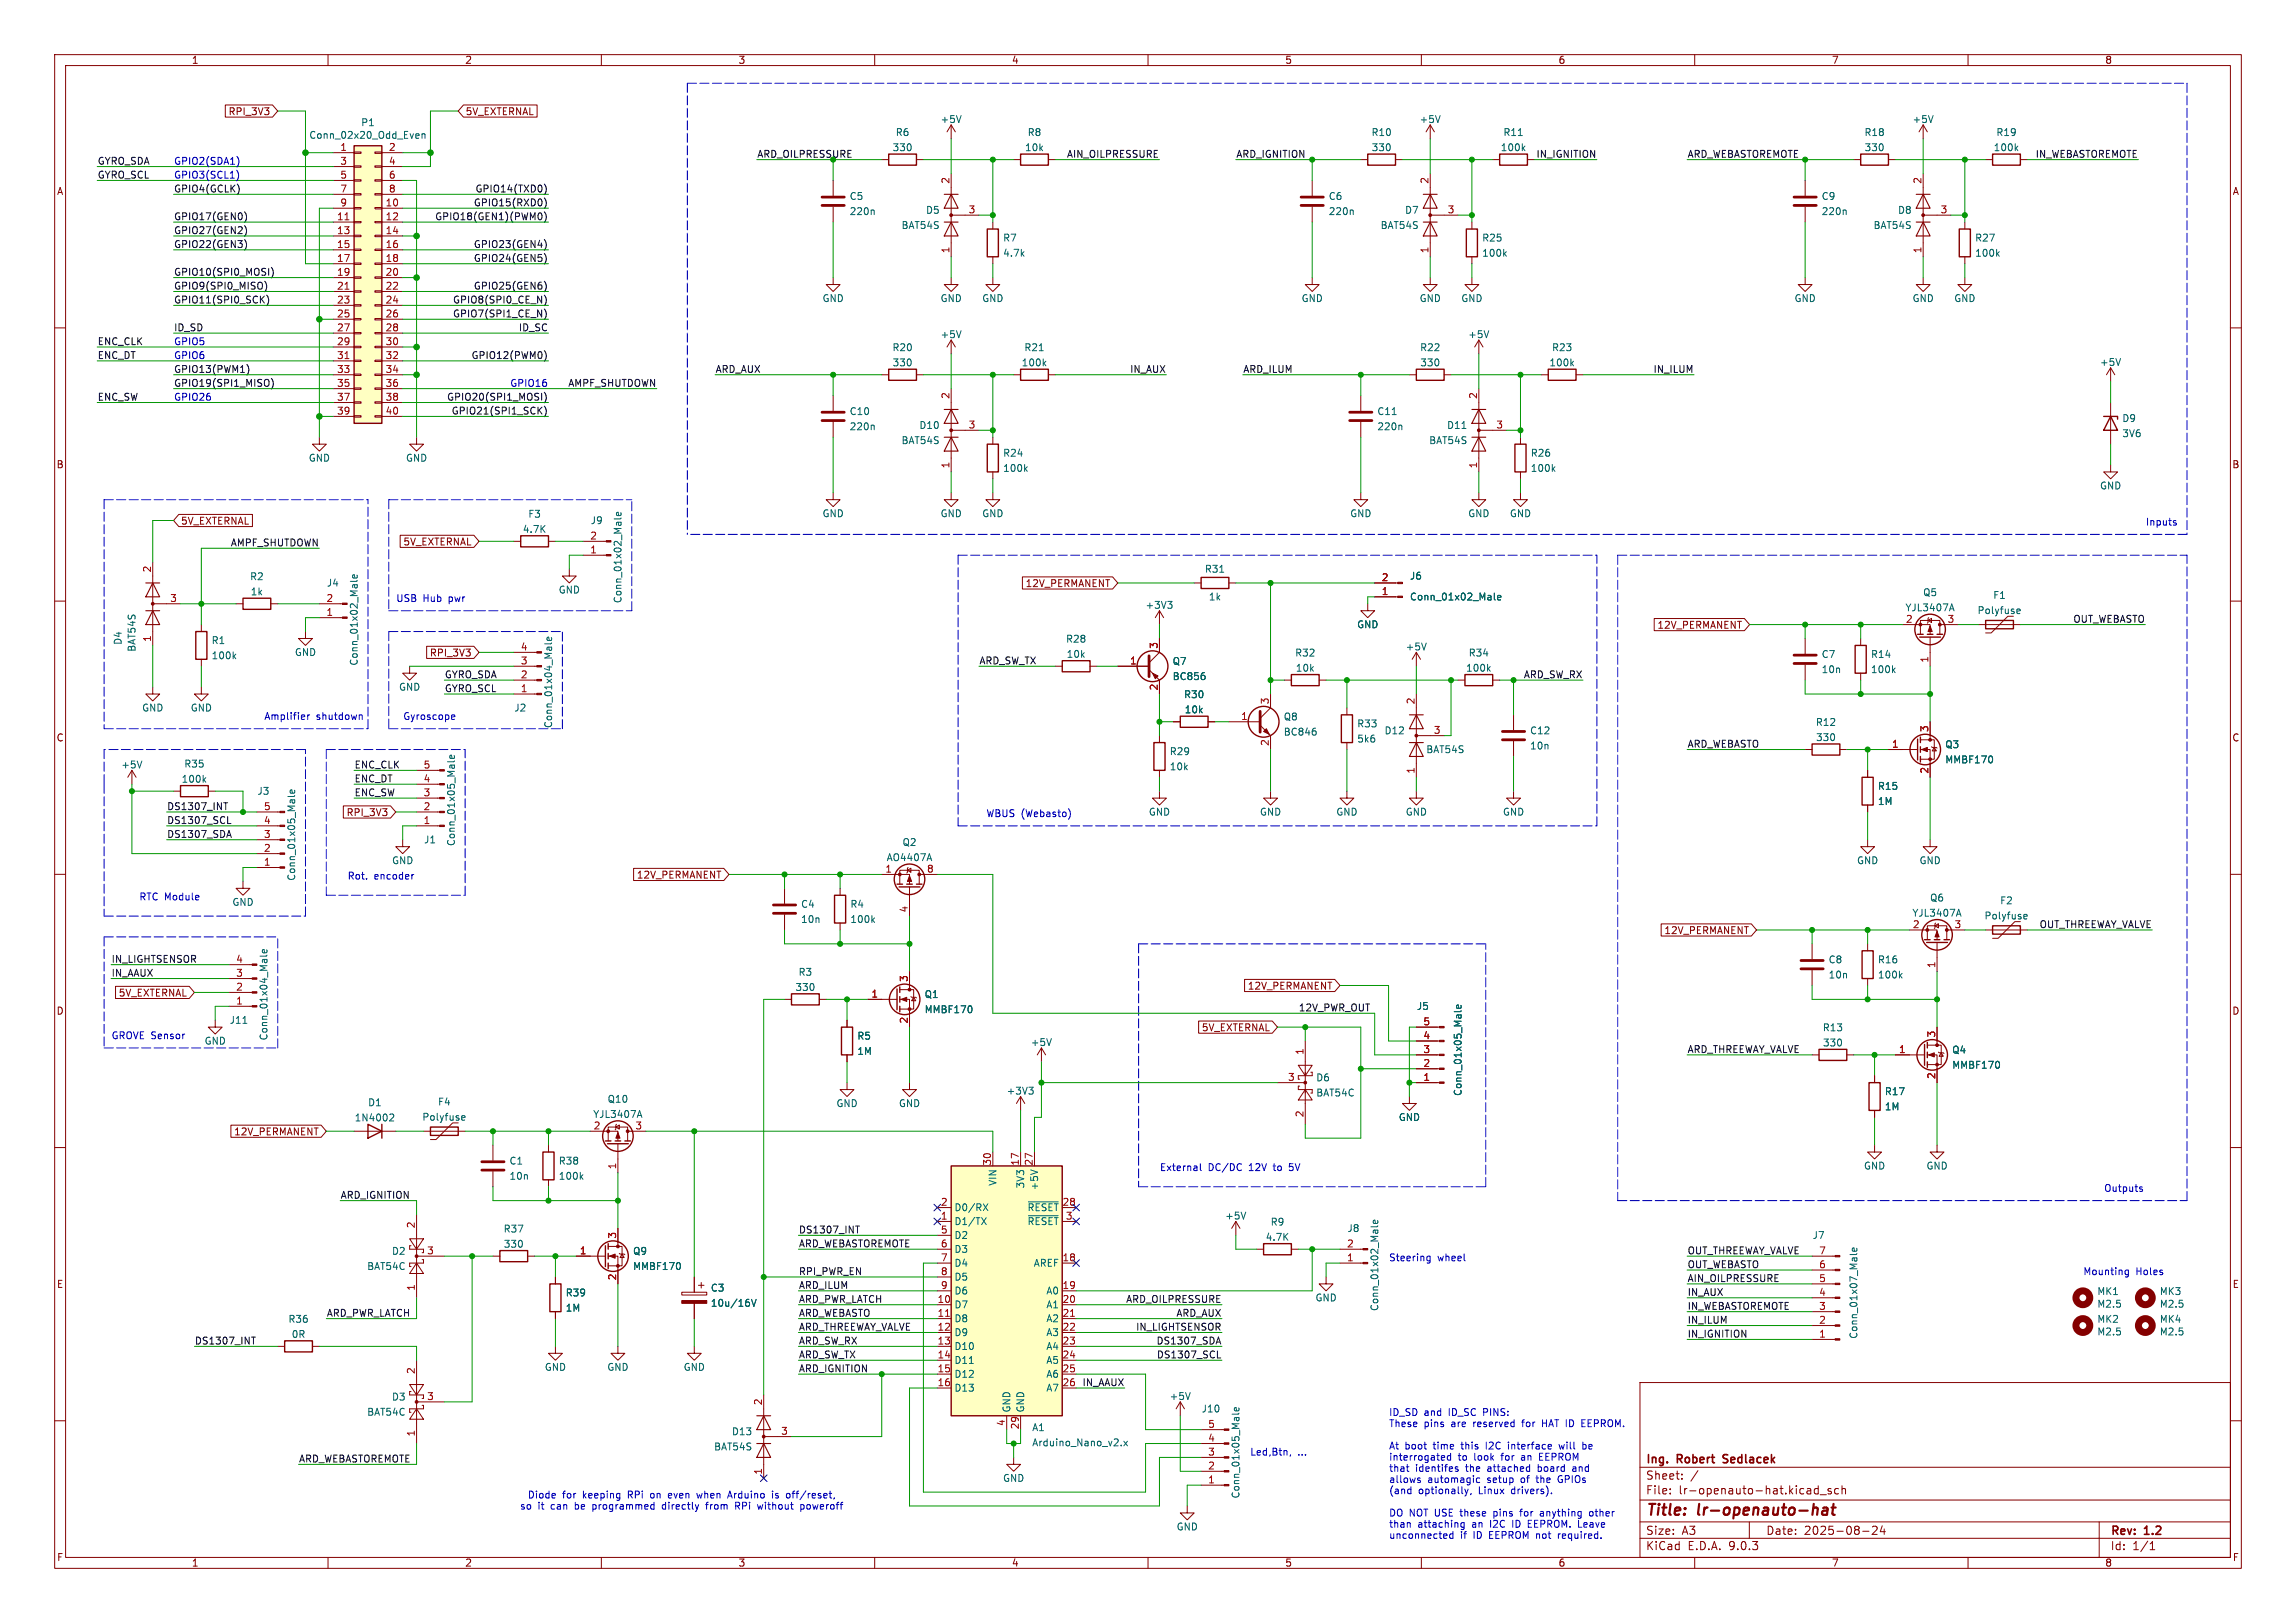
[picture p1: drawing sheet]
<svg xmlns="http://www.w3.org/2000/svg" width="420mm" height="297mm" viewBox="0 0 420 297" stroke-linecap="round" stroke-linejoin="round" font-family="sans-serif">
<defs><g id="words">
<g font-size="2.8" fill="#840000">
<text x="301" y="277.9">Title:</text>
<text x="310.6" y="277.9">lr-openauto-hat</text>
</g>
<g font-size="2.1" fill="#840000">
<text x="301" y="268.2">Ing.</text>
<text x="306.9" y="268.2">Robert</text>
<text x="315.9" y="268.2">Sedlacek</text>
<text x="301" y="273.7">File:</text>
<text x="301" y="271">Sheet:</text>
<text x="307.1" y="273.7">lr-openauto-hat.kicad_sch</text>
<text x="301" y="281.1">Size:</text>
<text x="307.6" y="281.1">A3</text>
<text x="323" y="281.1">Date:</text>
<text x="330" y="281.1">2025-08-24</text>
<text x="386" y="281.3">Rev:</text>
<text x="392.4" y="281.3">1.2</text>
<text x="301" y="283.9">KiCad</text>
<text x="308.7" y="283.9">E.D.A.</text>
<text x="316.3" y="283.9">9.0.3</text>
<text x="386" y="283.9">Id:</text>
<text x="390.1" y="283.9">1/1</text>
</g>
<g font-size="1.8" fill="#840000">
<text x="35" y="11.9">1</text>
<text x="85" y="11.9">2</text>
<text x="135" y="11.9">3</text>
<text x="185" y="11.9">4</text>
<text x="235" y="11.9">5</text>
<text x="285" y="11.9">6</text>
<text x="335" y="11.9">7</text>
<text x="385" y="11.9">8</text>
<text x="41.7" y="21.3">RPI_3V3</text>
<text x="85.1" y="21.3">5V_EXTERNAL</text>
<text x="10.3" y="35.9">A</text>
<text x="408.3" y="35.9">A</text>
<text x="10.3" y="85.9">B</text>
<text x="408.2" y="85.9">B</text>
<text x="33" y="96.2">5V_EXTERNAL</text>
<text x="73.7" y="100">5V_EXTERNAL</text>
<text x="187.5" y="107.6">12V_PERMANENT</text>
<text x="303.1" y="115.3">12V_PERMANENT</text>
<text x="78.5" y="120.3">RPI_3V3</text>
<text x="10.3" y="135.9">C</text>
<text x="408.2" y="135.9">C</text>
<text x="63.3" y="149.5">RPI_3V3</text>
<text x="116.4" y="161">12V_PERMANENT</text>
<text x="304.4" y="171.1">12V_PERMANENT</text>
<text x="10.3" y="185.9">D</text>
<text x="21.6" y="182.6">5V_EXTERNAL</text>
<text x="228.2" y="181.3">12V_PERMANENT</text>
<text x="408.2" y="185.9">D</text>
<text x="219.7" y="188.9">5V_EXTERNAL</text>
<text x="42.7" y="208">12V_PERMANENT</text>
<text x="10.3" y="235.9">E</text>
<text x="408.3" y="235.9">E</text>
<text x="10.3" y="285.9">F</text>
<text x="35" y="286.9">1</text>
<text x="85" y="286.9">2</text>
<text x="135" y="286.9">3</text>
<text x="185" y="286.9">4</text>
<text x="235" y="286.9">5</text>
<text x="285" y="286.9">6</text>
<text x="335" y="286.9">7</text>
<text x="385" y="286.9">8</text>
<text x="408.3" y="285.9">F</text>
</g>
<g font-size="1.8" fill="#006464">
<text x="66" y="23.3">P1</text>
<text x="172" y="22.7">+5V</text>
<text x="259.6" y="22.7">+5V</text>
<text x="349.8" y="22.7">+5V</text>
<text x="56.5" y="25.6">Conn_02x20_Odd_Even</text>
<text x="163.2" y="27.9">330</text>
<text x="163.8" y="25.1">R6</text>
<text x="187.4" y="27.9">10k</text>
<text x="187.9" y="25.1">R8</text>
<text x="250.8" y="25.1">R10</text>
<text x="250.8" y="27.9">330</text>
<text x="274.4" y="27.9">100k</text>
<text x="274.9" y="25.1">R11</text>
<text x="341" y="25.1">R18</text>
<text x="341" y="27.9">330</text>
<text x="364.6" y="27.9">100k</text>
<text x="365.1" y="25.1">R19</text>
<text x="155.3" y="36.8">C5</text>
<text x="155.3" y="39.6">220n</text>
<text x="169.3" y="39.3">D5</text>
<text x="243" y="36.8">C6</text>
<text x="243" y="39.6">220n</text>
<text x="256.9" y="39.3">D7</text>
<text x="333.1" y="36.8">C9</text>
<text x="333.1" y="39.6">220n</text>
<text x="347.1" y="39.3">D8</text>
<text x="164.8" y="42.1">BAT54S</text>
<text x="183.4" y="44.4">R7</text>
<text x="183.4" y="47.2">4.7k</text>
<text x="252.4" y="42.1">BAT54S</text>
<text x="271" y="44.4">R25</text>
<text x="271" y="47.2">100k</text>
<text x="342.6" y="42.1">BAT54S</text>
<text x="361.2" y="44.4">R27</text>
<text x="361.2" y="47.2">100k</text>
<text x="150.4" y="55.5">GND</text>
<text x="172" y="55.5">GND</text>
<text x="179.6" y="55.5">GND</text>
<text x="238" y="55.5">GND</text>
<text x="259.6" y="55.5">GND</text>
<text x="267.2" y="55.5">GND</text>
<text x="328.2" y="55.5">GND</text>
<text x="349.8" y="55.5">GND</text>
<text x="357.4" y="55.5">GND</text>
<text x="163.2" y="64.5">R20</text>
<text x="172" y="62.1">+5V</text>
<text x="187.3" y="64.5">R21</text>
<text x="259.7" y="64.5">R22</text>
<text x="268.5" y="62.1">+5V</text>
<text x="283.8" y="64.5">R23</text>
<text x="163.2" y="67.2">330</text>
<text x="186.8" y="67.2">100k</text>
<text x="259.7" y="67.2">330</text>
<text x="283.3" y="67.2">100k</text>
<text x="384" y="67.2">+5V</text>
<text x="155.3" y="76.2">C10</text>
<text x="251.9" y="76.2">C11</text>
<text x="388.1" y="77.4">D9</text>
<text x="155.3" y="78.9">220n</text>
<text x="164.8" y="81.5">BAT54S</text>
<text x="168.1" y="78.7">D10</text>
<text x="183.4" y="83.8">R24</text>
<text x="251.9" y="78.9">220n</text>
<text x="261.3" y="81.5">BAT54S</text>
<text x="264.6" y="78.7">D11</text>
<text x="279.9" y="83.8">R26</text>
<text x="388.1" y="80.2">3V6</text>
<text x="56.4" y="84.7">GND</text>
<text x="74.2" y="84.7">GND</text>
<text x="183.4" y="86.6">100k</text>
<text x="279.9" y="86.6">100k</text>
<text x="384" y="89.8">GND</text>
<text x="96.5" y="94.9">F3</text>
<text x="150.4" y="94.8">GND</text>
<text x="172" y="94.8">GND</text>
<text x="179.6" y="94.8">GND</text>
<text x="246.9" y="94.8">GND</text>
<text x="268.5" y="94.8">GND</text>
<text x="276.1" y="94.8">GND</text>
<text x="95.5" y="97.7">4.7K</text>
<text x="108" y="96.1">J9</text>
<text x="45.6" y="106.4">R2</text>
<text x="59.7" y="107.5">J4</text>
<text x="220.3" y="105">R31</text>
<text x="257.8" y="106.3">J6</text>
<text x="45.8" y="109.1">1k</text>
<text x="102.1" y="108.8">GND</text>
<text x="113.9" y="110.5" transform="rotate(-90 113.9 110.5)">Conn_01x02_Male</text>
<text x="209.4" y="111.6">+3V3</text>
<text x="221" y="110.1">1k</text>
<text x="257.8" y="110.1">Conn_01x02_Male</text>
<text x="348.5" y="112.1">YJL3407A</text>
<text x="351.7" y="109.3">Q5</text>
<text x="361.6" y="112.6">Polyfuse</text>
<text x="364.5" y="109.8">F1</text>
<text x="22.5" y="118.1" transform="rotate(-90 22.5 118.1)">D4</text>
<text x="25" y="119.4" transform="rotate(-90 25 119.4)">BAT54S</text>
<text x="38.6" y="118.1">R1</text>
<text x="194.9" y="117.8">R28</text>
<text x="248.2" y="115.2">GND</text>
<text x="257" y="119.2">+5V</text>
<text x="38.6" y="120.8">100k</text>
<text x="53.8" y="120.2">GND</text>
<text x="65.6" y="121.9" transform="rotate(-90 65.6 121.9)">Conn_01x02_Male</text>
<text x="195" y="120.6">10k</text>
<text x="214.4" y="124.7">BC856</text>
<text x="214.4" y="121.9">Q7</text>
<text x="236.8" y="120.3">R32</text>
<text x="236.9" y="123.1">10k</text>
<text x="268.1" y="123.1">100k</text>
<text x="268.6" y="120.3">R34</text>
<text x="333.1" y="120.6">C7</text>
<text x="333.1" y="123.4">10n</text>
<text x="342.1" y="120.6">R14</text>
<text x="342.1" y="123.4">100k</text>
<text x="25.9" y="130.4">GND</text>
<text x="34.8" y="130.4">GND</text>
<text x="72.9" y="126.6">GND</text>
<text x="94" y="130.4">J2</text>
<text x="216.5" y="128">R30</text>
<text x="216.6" y="130.7">10k</text>
<text x="101.2" y="133.3" transform="rotate(-90 101.2 133.3)">Conn_01x04_Male</text>
<text x="234.7" y="134.8">BC846</text>
<text x="234.7" y="132">Q8</text>
<text x="248.2" y="136.1">5k6</text>
<text x="248.2" y="133.3">R33</text>
<text x="253.2" y="134.6">D12</text>
<text x="279.8" y="134.6">C12</text>
<text x="279.8" y="137.4">10n</text>
<text x="332.1" y="133">R12</text>
<text x="332.1" y="135.8">330</text>
<text x="355.7" y="137.1">Q3</text>
<text x="22.1" y="140.8">+5V</text>
<text x="33.1" y="143.4">100k</text>
<text x="33.6" y="140.7">R35</text>
<text x="213.9" y="141.2">10k</text>
<text x="213.9" y="138.4">R29</text>
<text x="260.8" y="138">BAT54S</text>
<text x="355.7" y="139.9">MMBF170</text>
<text x="47" y="145.6">J3</text>
<text x="210.1" y="149.5">GND</text>
<text x="230.4" y="149.5">GND</text>
<text x="244.3" y="149.5">GND</text>
<text x="257" y="149.5">GND</text>
<text x="274.8" y="149.5">GND</text>
<text x="343.4" y="147.5">1M</text>
<text x="343.4" y="144.7">R15</text>
<text x="77.5" y="154.5">J1</text>
<text x="83.4" y="154.9" transform="rotate(-90 83.4 154.9)">Conn_01x05_Male</text>
<text x="165" y="155">Q2</text>
<text x="54.2" y="161.3" transform="rotate(-90 54.2 161.3)">Conn_01x05_Male</text>
<text x="71.6" y="158.3">GND</text>
<text x="162.1" y="157.8">AO4407A</text>
<text x="339.6" y="158.3">GND</text>
<text x="351" y="158.3">GND</text>
<text x="42.4" y="166">GND</text>
<text x="146.4" y="166.3">C4</text>
<text x="155.5" y="166.3">R4</text>
<text x="349.7" y="167.9">YJL3407A</text>
<text x="353" y="165.2">Q6</text>
<text x="365.8" y="165.7">F2</text>
<text x="146.4" y="169.1">10n</text>
<text x="155.5" y="169.1">100k</text>
<text x="362.9" y="168.5">Polyfuse</text>
<text x="146" y="178.8">R3</text>
<text x="334.4" y="176.5">C8</text>
<text x="334.4" y="179.3">10n</text>
<text x="343.4" y="176.5">R16</text>
<text x="343.4" y="179.3">100k</text>
<text x="145.4" y="181.5">330</text>
<text x="169" y="185.6">MMBF170</text>
<text x="169" y="182.8">Q1</text>
<text x="259.1" y="185">J5</text>
<text x="37.3" y="191.4">GND</text>
<text x="41.9" y="187.6">J11</text>
<text x="49.1" y="190.5" transform="rotate(-90 49.1 190.5)">Conn_01x04_Male</text>
<text x="156.7" y="190.5">R5</text>
<text x="188.5" y="191.6">+5V</text>
<text x="333.3" y="188.9">R13</text>
<text x="333.4" y="191.7">330</text>
<text x="156.7" y="193.2">1M</text>
<text x="357" y="195.8">MMBF170</text>
<text x="357" y="193">Q4</text>
<text x="67.2" y="202.6">D1</text>
<text x="80" y="202.5">F4</text>
<text x="111.1" y="202">Q10</text>
<text x="152.9" y="202.8">GND</text>
<text x="164.3" y="202.8">GND</text>
<text x="184" y="200.5">+3V3</text>
<text x="240.7" y="198.1">D6</text>
<text x="240.7" y="200.9">BAT54C</text>
<text x="267.6" y="200.7" transform="rotate(-90 267.6 200.7)">Conn_01x05_Male</text>
<text x="344.7" y="203.4">1M</text>
<text x="344.7" y="200.6">R17</text>
<text x="64.8" y="205.4">1N4002</text>
<text x="77.2" y="205.3">Polyfuse</text>
<text x="108.4" y="204.8">YJL3407A</text>
<text x="255.8" y="205.3">GND</text>
<text x="93.1" y="213.3">C1</text>
<text x="102.1" y="213.3">R38</text>
<text x="340.9" y="214.2">GND</text>
<text x="352.3" y="214.2">GND</text>
<text x="93.1" y="216.1">10n</text>
<text x="102.1" y="216.1">100k</text>
<text x="174.5" y="221.8">D0/RX</text>
<text x="182.5" y="217.1" transform="rotate(-90 182.5 217.1)">VIN</text>
<text x="187.6" y="217.6" transform="rotate(-90 187.6 217.6)">3V3</text>
<text x="187.9" y="221.8">~{RESET}</text>
<text x="190.1" y="217.9" transform="rotate(-90 190.1 217.9)">+5V</text>
<text x="92" y="225.8">R37</text>
<text x="174.5" y="224.4">D1/TX</text>
<text x="174.5" y="226.9">D2</text>
<text x="187.9" y="224.4">~{RESET}</text>
<text x="224" y="223.4">+5V</text>
<text x="231.4" y="227.3">4.7K</text>
<text x="232.3" y="224.5">R9</text>
<text x="246.4" y="225.7">J8</text>
<text x="331.5" y="226.9">J7</text>
<text x="67.1" y="232.6">BAT54C</text>
<text x="71.6" y="229.8">D2</text>
<text x="92.1" y="228.5">330</text>
<text x="115.7" y="232.6">MMBF170</text>
<text x="115.7" y="229.8">Q9</text>
<text x="174.5" y="229.5">D3</text>
<text x="174.5" y="232">D4</text>
<text x="189" y="232">AREF</text>
<text x="103.4" y="237.4">R39</text>
<text x="129.9" y="236.6">C3</text>
<text x="129.9" y="239.3">10u/16V</text>
<text x="174.5" y="234.5">D5</text>
<text x="174.5" y="237.1">D6</text>
<text x="174.5" y="239.6">D7</text>
<text x="191.3" y="237.1">A0</text>
<text x="191.3" y="239.6">A1</text>
<text x="240.5" y="238.4">GND</text>
<text x="383.5" y="237.2">MK1</text>
<text x="383.5" y="239.5">M2.5</text>
<text x="395" y="237.2">MK3</text>
<text x="395" y="239.5">M2.5</text>
<text x="52.7" y="242.3">R36</text>
<text x="53.3" y="245">0R</text>
<text x="103.4" y="240.2">1M</text>
<text x="174.5" y="242.2">D8</text>
<text x="174.5" y="244.7">D9</text>
<text x="191.3" y="242.2">A2</text>
<text x="191.3" y="244.7">A3</text>
<text x="252.3" y="240" transform="rotate(-90 252.3 240)">Conn_01x02_Male</text>
<text x="340" y="245.1" transform="rotate(-90 340 245.1)">Conn_01x07_Male</text>
<text x="383.5" y="242.3">MK2</text>
<text x="383.5" y="244.6">M2.5</text>
<text x="395" y="242.3">MK4</text>
<text x="395" y="244.6">M2.5</text>
<text x="99.6" y="251.1">GND</text>
<text x="111" y="251.1">GND</text>
<text x="125" y="251.1">GND</text>
<text x="174.5" y="247.2">D10</text>
<text x="174.5" y="249.8">D11</text>
<text x="191.3" y="247.2">A4</text>
<text x="191.3" y="249.8">A5</text>
<text x="71.6" y="256.5">D3</text>
<text x="174.5" y="252.3">D12</text>
<text x="174.5" y="254.9">D13</text>
<text x="191.3" y="252.3">A6</text>
<text x="191.3" y="254.9">A7</text>
<text x="213.9" y="256.4">+5V</text>
<text x="67.1" y="259.3">BAT54C</text>
<text x="133.8" y="262.8">D13</text>
<text x="185" y="258.6" transform="rotate(-90 185 258.6)">GND</text>
<text x="187.6" y="258.6" transform="rotate(-90 187.6 258.6)">GND</text>
<text x="188.7" y="262.1">A1</text>
<text x="219.7" y="258.7">J10</text>
<text x="130.5" y="265.6">BAT54S</text>
<text x="188.7" y="264.9">Arduino_Nano_v2.x</text>
<text x="183.4" y="271.4">GND</text>
<text x="226.9" y="274.3" transform="rotate(-90 226.9 274.3)">Conn_01x05_Male</text>
<text x="215.1" y="280.3">GND</text>
</g>
<g font-size="1.8" fill="#a90000">
<text x="62.2" y="27.7">1</text>
<text x="71" y="27.7">2</text>
<text x="62.2" y="30.2">3</text>
<text x="62.2" y="32.8">5</text>
<text x="62.2" y="35.3">7</text>
<text x="71" y="30.2">4</text>
<text x="71" y="32.8">6</text>
<text x="71" y="35.3">8</text>
<text x="173.7" y="33.7" transform="rotate(-90 173.7 33.7)">2</text>
<text x="261.4" y="33.7" transform="rotate(-90 261.4 33.7)">2</text>
<text x="351.5" y="33.7" transform="rotate(-90 351.5 33.7)">2</text>
<text x="61.6" y="40.4">11</text>
<text x="62.2" y="37.8">9</text>
<text x="70.4" y="37.8">10</text>
<text x="70.4" y="40.4">12</text>
<text x="177.1" y="39.1">3</text>
<text x="264.7" y="39.1">3</text>
<text x="354.9" y="39.1">3</text>
<text x="61.6" y="42.9">13</text>
<text x="61.6" y="45.5">15</text>
<text x="70.4" y="42.9">14</text>
<text x="70.4" y="45.5">16</text>
<text x="173.7" y="46.4" transform="rotate(-90 173.7 46.4)">1</text>
<text x="261.4" y="46.4" transform="rotate(-90 261.4 46.4)">1</text>
<text x="351.5" y="46.4" transform="rotate(-90 351.5 46.4)">1</text>
<text x="61.6" y="48">17</text>
<text x="61.6" y="50.5">19</text>
<text x="61.6" y="53.1">21</text>
<text x="70.4" y="48">18</text>
<text x="70.4" y="50.5">20</text>
<text x="70.4" y="53.1">22</text>
<text x="61.6" y="55.6">23</text>
<text x="61.6" y="58.2">25</text>
<text x="70.4" y="55.6">24</text>
<text x="70.4" y="58.2">26</text>
<text x="61.6" y="60.7">27</text>
<text x="61.6" y="63.2">29</text>
<text x="61.6" y="65.8">31</text>
<text x="70.4" y="60.7">28</text>
<text x="70.4" y="63.2">30</text>
<text x="70.4" y="65.8">32</text>
<text x="61.6" y="68.3">33</text>
<text x="61.6" y="70.9">35</text>
<text x="70.4" y="68.3">34</text>
<text x="70.4" y="70.9">36</text>
<text x="61.6" y="73.4">37</text>
<text x="61.6" y="75.9">39</text>
<text x="70.4" y="73.4">38</text>
<text x="70.4" y="75.9">40</text>
<text x="173.7" y="73.1" transform="rotate(-90 173.7 73.1)">2</text>
<text x="270.3" y="73.1" transform="rotate(-90 270.3 73.1)">2</text>
<text x="177.1" y="78.5">3</text>
<text x="273.6" y="78.5">3</text>
<text x="173.7" y="85.8" transform="rotate(-90 173.7 85.8)">1</text>
<text x="270.3" y="85.8" transform="rotate(-90 270.3 85.8)">1</text>
<text x="107.9" y="101.3">1</text>
<text x="107.9" y="98.8">2</text>
<text x="27.7" y="104.8" transform="rotate(-90 27.7 104.8)">2</text>
<text x="252.7" y="106.4">2</text>
<text x="31" y="110.2">3</text>
<text x="59.6" y="112.8">1</text>
<text x="59.6" y="110.2">2</text>
<text x="252.7" y="109">1</text>
<text x="27.7" y="117.5" transform="rotate(-90 27.7 117.5)">1</text>
<text x="95.2" y="119.1">4</text>
<text x="211.8" y="118.8" transform="rotate(-90 211.8 118.8)">3</text>
<text x="348.5" y="114">2</text>
<text x="356.2" y="114">3</text>
<text x="95.2" y="124.2">2</text>
<text x="95.2" y="121.7">3</text>
<text x="206.6" y="121.7">1</text>
<text x="352.8" y="121.4" transform="rotate(-90 352.8 121.4)">1</text>
<text x="95.2" y="126.7">1</text>
<text x="211.8" y="126.4" transform="rotate(-90 211.8 126.4)">2</text>
<text x="226.9" y="131.8">1</text>
<text x="232.2" y="129" transform="rotate(-90 232.2 129)">3</text>
<text x="258.8" y="129" transform="rotate(-90 258.8 129)">2</text>
<text x="232.2" y="136.6" transform="rotate(-90 232.2 136.6)">2</text>
<text x="262.2" y="134.4">3</text>
<text x="346" y="136.9">1</text>
<text x="352.8" y="134.1" transform="rotate(-90 352.8 134.1)">3</text>
<text x="77.4" y="143.3">4</text>
<text x="77.4" y="140.7">5</text>
<text x="258.8" y="141.7" transform="rotate(-90 258.8 141.7)">1</text>
<text x="352.8" y="141.7" transform="rotate(-90 352.8 141.7)">2</text>
<text x="48.2" y="148.3">5</text>
<text x="77.4" y="148.3">2</text>
<text x="77.4" y="145.8">3</text>
<text x="48.2" y="156">2</text>
<text x="48.2" y="153.4">3</text>
<text x="48.2" y="150.9">4</text>
<text x="77.4" y="150.9">1</text>
<text x="48.2" y="158.5">1</text>
<text x="161.9" y="159.8">1</text>
<text x="169.5" y="159.8">8</text>
<text x="166.1" y="167.1" transform="rotate(-90 166.1 167.1)">4</text>
<text x="349.8" y="169.9">2</text>
<text x="357.4" y="169.9">3</text>
<text x="43.1" y="178.8">3</text>
<text x="43.1" y="176.3">4</text>
<text x="166.1" y="179.8" transform="rotate(-90 166.1 179.8)">3</text>
<text x="354.1" y="177.2" transform="rotate(-90 354.1 177.2)">1</text>
<text x="43.1" y="183.9">1</text>
<text x="43.1" y="181.4">2</text>
<text x="159.3" y="182.6">1</text>
<text x="166.1" y="187.4" transform="rotate(-90 166.1 187.4)">2</text>
<text x="260.3" y="190.2">4</text>
<text x="260.3" y="187.7">5</text>
<text x="354.1" y="189.9" transform="rotate(-90 354.1 189.9)">3</text>
<text x="235.5" y="197.9">3</text>
<text x="238.5" y="193.1" transform="rotate(-90 238.5 193.1)">1</text>
<text x="260.3" y="197.9">1</text>
<text x="260.3" y="195.3">2</text>
<text x="260.3" y="192.8">3</text>
<text x="347.3" y="192.8">1</text>
<text x="354.1" y="197.6" transform="rotate(-90 354.1 197.6)">2</text>
<text x="108.5" y="206.8">2</text>
<text x="116.1" y="206.8">3</text>
<text x="238.5" y="204.5" transform="rotate(-90 238.5 204.5)">2</text>
<text x="112.8" y="214.1" transform="rotate(-90 112.8 214.1)">1</text>
<text x="181.4" y="213.4" transform="rotate(-90 181.4 213.4)">30</text>
<text x="186.4" y="213.4" transform="rotate(-90 186.4 213.4)">17</text>
<text x="189" y="213.4" transform="rotate(-90 189 213.4)">27</text>
<text x="172" y="220.7">2</text>
<text x="194.3" y="220.7">28</text>
<text x="75.9" y="224.9" transform="rotate(-90 75.9 224.9)">2</text>
<text x="112.8" y="226.8" transform="rotate(-90 112.8 226.8)">3</text>
<text x="172" y="223.3">1</text>
<text x="172" y="225.8">5</text>
<text x="194.9" y="223.3">3</text>
<text x="78" y="229.6">3</text>
<text x="106" y="229.6">1</text>
<text x="172" y="228.3">6</text>
<text x="172" y="230.9">7</text>
<text x="172" y="233.4">8</text>
<text x="194.3" y="230.9">18</text>
<text x="246.3" y="230.9">1</text>
<text x="246.3" y="228.3">2</text>
<text x="332.7" y="232.2">6</text>
<text x="332.7" y="229.6">7</text>
<text x="75.9" y="236.3" transform="rotate(-90 75.9 236.3)">1</text>
<text x="112.8" y="234.4" transform="rotate(-90 112.8 234.4)">2</text>
<text x="171.4" y="238.5">10</text>
<text x="172" y="236">9</text>
<text x="194.3" y="236">19</text>
<text x="194.3" y="238.5">20</text>
<text x="332.7" y="239.8">3</text>
<text x="332.7" y="237.2">4</text>
<text x="332.7" y="234.7">5</text>
<text x="171.4" y="241">11</text>
<text x="171.4" y="243.6">12</text>
<text x="194.3" y="241">21</text>
<text x="194.3" y="243.6">22</text>
<text x="332.7" y="244.9">1</text>
<text x="332.7" y="242.3">2</text>
<text x="75.9" y="251.5" transform="rotate(-90 75.9 251.5)">2</text>
<text x="171.4" y="246.1">13</text>
<text x="171.4" y="248.7">14</text>
<text x="171.4" y="251.2">15</text>
<text x="194.3" y="246.1">23</text>
<text x="194.3" y="248.7">24</text>
<text x="194.3" y="251.2">25</text>
<text x="78" y="256.3">3</text>
<text x="139.4" y="257.2" transform="rotate(-90 139.4 257.2)">2</text>
<text x="171.4" y="253.7">16</text>
<text x="194.3" y="253.7">26</text>
<text x="75.9" y="263" transform="rotate(-90 75.9 263)">1</text>
<text x="142.8" y="262.6">3</text>
<text x="183.9" y="261.1" transform="rotate(-90 183.9 261.1)">4</text>
<text x="186.4" y="261.7" transform="rotate(-90 186.4 261.7)">29</text>
<text x="220.9" y="263.9">4</text>
<text x="220.9" y="261.4">5</text>
<text x="139.4" y="269.9" transform="rotate(-90 139.4 269.9)">1</text>
<text x="220.9" y="269">2</text>
<text x="220.9" y="266.4">3</text>
<text x="220.9" y="271.5">1</text>
</g>
<text font-size="1.8" fill="#009600" x="138.4" y="28.9">ARD_OILPRESSURE</text>
<g font-size="1.8" fill="#0f0f0f">
<text x="195.1" y="28.9">AIN_OILPRESSURE</text>
<text x="226.1" y="28.9">ARD_IGNITION</text>
<text x="281" y="28.9">IN_IGNITION</text>
<text x="308.6" y="28.9">ARD_WEBASTOREMOTE</text>
<text x="372.3" y="28.9">IN_WEBASTOREMOTE</text>
<text x="17.8" y="30.2">GYRO_SDA</text>
<text x="17.8" y="32.8">GYRO_SCL</text>
<text x="31.7" y="35.3">GPIO4(GCLK)</text>
<text x="86.9" y="35.3">GPIO14(TXD0)</text>
<text x="31.7" y="40.4">GPIO17(GEN0)</text>
<text x="79.5" y="40.4">GPIO18(GEN1)(PWM0)</text>
<text x="86.6" y="37.8">GPIO15(RXD0)</text>
<text x="31.7" y="42.9">GPIO27(GEN2)</text>
<text x="31.7" y="45.5">GPIO22(GEN3)</text>
<text x="86.6" y="48">GPIO24(GEN5)</text>
<text x="86.6" y="45.5">GPIO23(GEN4)</text>
<text x="31.7" y="53.1">GPIO9(SPI0_MISO)</text>
<text x="31.7" y="50.5">GPIO10(SPI0_MOSI)</text>
<text x="86.6" y="53.1">GPIO25(GEN6)</text>
<text x="31.7" y="55.6">GPIO11(SPI0_SCK)</text>
<text x="82.8" y="55.6">GPIO8(SPI0_CE_N)</text>
<text x="82.8" y="58.2">GPIO7(SPI1_CE_N)</text>
<text x="17.8" y="63.2">ENC_CLK</text>
<text x="17.8" y="65.8">ENC_DT</text>
<text x="31.7" y="60.7">ID_SD</text>
<text x="86.2" y="65.8">GPIO12(PWM0)</text>
<text x="94.8" y="60.7">ID_SC</text>
<text x="31.7" y="70.9">GPIO19(SPI1_MISO)</text>
<text x="31.7" y="68.3">GPIO13(PWM1)</text>
<text x="103.9" y="70.9">AMPF_SHUTDOWN</text>
<text x="130.8" y="68.3">ARD_AUX</text>
<text x="206.6" y="68.3">IN_AUX</text>
<text x="227.3" y="68.3">ARD_ILUM</text>
<text x="302.4" y="68.3">IN_ILUM</text>
<text x="17.8" y="73.4">ENC_SW</text>
<text x="81.7" y="73.4">GPIO20(SPI1_MOSI)</text>
<text x="82.5" y="75.9">GPIO21(SPI1_SCK)</text>
<text x="42.1" y="100.1">AMPF_SHUTDOWN</text>
<text x="379.2" y="114">OUT_WEBASTO</text>
<text x="81.3" y="124.2">GYRO_SDA</text>
<text x="179.1" y="121.7">ARD_SW_TX</text>
<text x="278.7" y="124.2">ARD_SW_RX</text>
<text x="81.3" y="126.7">GYRO_SCL</text>
<text x="308.6" y="136.9">ARD_WEBASTO</text>
<text x="64.8" y="143.2">ENC_DT</text>
<text x="64.8" y="140.7">ENC_CLK</text>
<text x="30.5" y="148.3">DS1307_INT</text>
<text x="64.8" y="145.8">ENC_SW</text>
<text x="30.5" y="150.9">DS1307_SCL</text>
<text x="30.5" y="153.4">DS1307_SDA</text>
<text x="373" y="169.9">OUT_THREEWAY_VALVE</text>
<text x="20.3" y="178.8">IN_AAUX</text>
<text x="20.3" y="176.3">IN_LIGHTSENSOR</text>
<text x="237.5" y="185.2">12V_PWR_OUT</text>
<text x="308.6" y="192.8">ARD_THREEWAY_VALVE</text>
<text x="62.2" y="219.4">ARD_IGNITION</text>
<text x="146" y="225.8">DS1307_INT</text>
<text x="146" y="233.4">RPI_PWR_EN</text>
<text x="146" y="228.3">ARD_WEBASTOREMOTE</text>
<text x="308.6" y="229.6">OUT_THREEWAY_VALVE</text>
<text x="308.6" y="232.1">OUT_WEBASTO</text>
<text x="146" y="236">ARD_ILUM</text>
<text x="146" y="238.5">ARD_PWR_LATCH</text>
<text x="205.9" y="238.5">ARD_OILPRESSURE</text>
<text x="308.6" y="237.2">IN_AUX</text>
<text x="308.6" y="234.7">AIN_OILPRESSURE</text>
<text x="308.6" y="239.8">IN_WEBASTOREMOTE</text>
<text x="59.7" y="241">ARD_PWR_LATCH</text>
<text x="146" y="241">ARD_WEBASTO</text>
<text x="146" y="243.6">ARD_THREEWAY_VALVE</text>
<text x="207.7" y="243.6">IN_LIGHTSENSOR</text>
<text x="215.1" y="241">ARD_AUX</text>
<text x="308.6" y="242.3">IN_ILUM</text>
<text x="308.6" y="244.8">IN_IGNITION</text>
<text x="35.6" y="246.1">DS1307_INT</text>
<text x="146" y="251.2">ARD_IGNITION</text>
<text x="146" y="248.7">ARD_SW_TX</text>
<text x="146" y="246.1">ARD_SW_RX</text>
<text x="211.5" y="246.1">DS1307_SDA</text>
<text x="211.5" y="248.7">DS1307_SCL</text>
<text x="197.9" y="253.7">IN_AAUX</text>
<text x="54.6" y="267.7">ARD_WEBASTOREMOTE</text>
</g>
<g font-size="1.8" fill="#0000c2">
<text x="31.7" y="32.8">GPIO3(SCL1)</text>
<text x="31.7" y="30.2">GPIO2(SDA1)</text>
<text x="31.7" y="63.3">GPIO5</text>
<text x="31.7" y="65.8">GPIO6</text>
<text x="93.2" y="70.9">GPIO16</text>
<text x="31.7" y="73.4">GPIO26</text>
<text x="392.4" y="96.3">Inputs</text>
<text x="72.4" y="110.2">USB</text>
<text x="77.4" y="110.2">Hub</text>
<text x="82.2" y="110.2">pwr</text>
<text x="48.3" y="131.8">Amplifier</text>
<text x="57.8" y="131.8">shutdown</text>
<text x="73.7" y="131.8">Gyroscope</text>
<text x="180.3" y="149.6">WBUS (Webasto)</text>
<text x="63.5" y="161">Rot.</text>
<text x="68.4" y="161">encoder</text>
<text x="25.4" y="164.9">RTC Module</text>
<text x="20.3" y="190.2">GROVE Sensor</text>
<text x="212.1" y="214.4">External</text>
<text x="221" y="214.4">DC/DC</text>
<text x="228.6" y="214.4">12V</text>
<text x="233.3" y="214.4">to</text>
<text x="236.3" y="214.4">5V</text>
<text x="384.8" y="218.2">Outputs</text>
<text x="254" y="230.9">Steering</text>
<text x="263" y="230.9">wheel</text>
<text x="381" y="233.4">Mounting</text>
<text x="390.7" y="233.4">Holes</text>
<text x="254" y="259.2">ID_SD</text>
<text x="254" y="261.2">These</text>
<text x="260.5" y="259.2">and</text>
<text x="260.5" y="261.2">pins</text>
<text x="265.1" y="259.2">ID_SC</text>
<text x="265.6" y="261.2">are</text>
<text x="269.8" y="261.2">reserved</text>
<text x="271.6" y="259.2">PINS:</text>
<text x="278.9" y="261.2">for</text>
<text x="282.8" y="261.2">HAT ID</text>
<text x="290.4" y="261.2">EEPROM.</text>
<text x="228.6" y="266.4">Led,Btn,</text>
<text x="237.4" y="266.4">...</text>
<text x="254" y="265.3">At</text>
<text x="254" y="267.4">interrogated</text>
<text x="254" y="269.4">that</text>
<text x="257" y="265.3">boot</text>
<text x="258.9" y="269.4">identifes</text>
<text x="262.3" y="265.3">time</text>
<text x="266.7" y="267.4">to</text>
<text x="267.6" y="265.3">this</text>
<text x="268.3" y="269.4">the</text>
<text x="269.8" y="267.4">look</text>
<text x="272.3" y="265.3">I2C</text>
<text x="272.4" y="269.4">attached</text>
<text x="274.9" y="267.4">for</text>
<text x="276.5" y="265.3">interface</text>
<text x="278.8" y="267.4">an</text>
<text x="281.8" y="269.4">board</text>
<text x="282.2" y="267.4">EEPROM</text>
<text x="286.1" y="265.3">will</text>
<text x="288.3" y="269.4">and</text>
<text x="290.6" y="265.3">be</text>
<text x="96.5" y="274.4">Diode</text>
<text x="102.9" y="274.4">for</text>
<text x="106.7" y="274.4">keeping</text>
<text x="115.2" y="274.4">RPi</text>
<text x="119.5" y="274.4">on</text>
<text x="122.9" y="274.4">even</text>
<text x="128.4" y="274.4">when</text>
<text x="134.3" y="274.4">Arduino</text>
<text x="142.5" y="274.4">is</text>
<text x="145.3" y="274.4">off/reset,</text>
<text x="254" y="271.5">allows</text>
<text x="254" y="273.5">(and</text>
<text x="259.5" y="273.5">optionally,</text>
<text x="261.2" y="271.5">automagic</text>
<text x="270.6" y="273.5">Linux</text>
<text x="272.2" y="271.5">setup</text>
<text x="276.7" y="273.5">drivers).</text>
<text x="278.5" y="271.5">of</text>
<text x="281.5" y="271.5">the</text>
<text x="285.7" y="271.5">GPIOs</text>
<text x="95" y="276.5">so</text>
<text x="98.4" y="276.5">it</text>
<text x="100.9" y="276.5">can</text>
<text x="105.4" y="276.5">be</text>
<text x="108.9" y="276.5">programmed</text>
<text x="121.8" y="276.5">directly</text>
<text x="130.1" y="276.5">from</text>
<text x="135.6" y="276.5">RPi</text>
<text x="139.9" y="276.5">without</text>
<text x="147.9" y="276.5">poweroff</text>
<text x="254" y="277.6">DO NOT USE these</text>
<text x="254" y="279.6">than</text>
<text x="254" y="281.7">unconnected</text>
<text x="259.3" y="279.6">attaching</text>
<text x="267.1" y="281.7">if</text>
<text x="269.4" y="279.6">an</text>
<text x="269.6" y="281.7">ID</text>
<text x="272.7" y="281.7">EEPROM not</text>
<text x="272.9" y="279.6">I2C</text>
<text x="273.7" y="277.6">pins</text>
<text x="277.1" y="279.6">ID</text>
<text x="278.8" y="277.6">for</text>
<text x="280.2" y="279.6">EEPROM. Leave</text>
<text x="282.6" y="277.6">anything</text>
<text x="285.7" y="281.7">required.</text>
<text x="291.8" y="277.6">other</text>
</g>
</g></defs>
<g fill="none" stroke="#840000" stroke-width=".18">
<path d="M10 10h400v277h-400zM12 12h396v273h-396zM60 10v2M110 10v2M160 10v2M210 10v2M260 10v2M310 10v2M360 10v2M152.4 33v2.8M152.4 37.8v2.8M161.3 29.2h1.3"/>
<path d="M167.6 29.2h1.3M174 31.8v15.2M174 39.4h5.1M152.4 50.8v1.3h1.3l-1.3 1.2-1.3-1.2h1.3M174 50.8v1.3h1.3l-1.3 1.2-1.3-1.2h1.3M10 60h2M161.3 68.6h1.3M167.6 68.6h1.3M174 62.2l-.8 1.3M174 62.2l.8 1.3M174 62.2v2.6M174 71.1v15.3"/>
<path d="M174 78.7h5.1M408 60h2M174 90.2v1.2h1.3l-1.3 1.3-1.3-1.3h1.3M10 110h2M36.8 114.3v1.3M43.2 110.5h1.2M49.5 110.5h1.3M58.4 110.5h4.2M58.4 113h4.2M94 119.4h4.2M212.1 116.8v2.6l-1.9 1.9M212.1 111.8v2.5"/>
<path d="M212.1 111.8l-.8 1.2M212.1 111.8l.8 1.2M250.2 110.5v1.3h1.3l-1.3 1.2-1.3-1.2h1.3M251.5 109.2h4.2M251.5 106.7h4.2M408 110h2M27.9 125.7v1.3h1.3l-1.3 1.3-1.2-1.3h1.2M36.8 125.7v1.3h1.3l-1.3 1.3-1.2-1.3h1.2M36.8 120.7v1.2M74.9 121.9v1.3h1.3l-1.3 1.3-1.2-1.3h1.2M94 121.9h4.2M94 124.5h4.2"/>
<path d="M94 127h4.2M193 121.9h1.3M199.4 121.9h1.3M204.5 121.9h5.7M210.2 122.6l1.9 1.9v2.5M212.1 134.6v1.3M214.6 132.1h1.3M221 132.1h1.2M224.8 132.1h5.7M230.5 132.7l1.9 1.9v2.6M232.4 127v2.5l-1.9 1.9M234.9 124.5h1.3"/>
<path d="M241.3 124.5h1.3M246.4 129.5v1.3M246.4 135.9v1.3M259.1 127v15.2M259.1 134.6h5.1M266.7 124.5h1.3M273 124.5h1.3M10 160h2M24.1 141l-.7 1.2M24.1 141l.8 1.2M24.1 141v2.5M31.7 144.8h1.3"/>
<path d="M38.1 144.8h1.3M47 158.8h4.2M47 156.2h4.2M47 153.7h4.2M47 151.1h4.2M47 148.6h4.2M73.7 153.7v1.2h1.2l-1.2 1.3-1.3-1.3h1.3M76.2 151.1h4.2M76.2 148.6h4.2M76.2 146.1h4.2M76.2 143.5h4.2M76.2 141h4.2"/>
<path d="M212.1 144.8v1.3h1.3l-1.3 1.2-1.3-1.2h1.3M212.1 141v1.2M232.4 144.8v1.3h1.3l-1.3 1.2-1.3-1.2h1.3M246.4 144.8v1.3h1.2l-1.2 1.2-1.3-1.2h1.3M259.1 144.8v1.3h1.2l-1.2 1.2-1.3-1.2h1.3M276.9 144.8v1.3h1.2l-1.2 1.2-1.3-1.2h1.3M408 160h2M41.9 179.1h4.2M41.9 176.5h4.2M44.4 161.3v1.3h1.3l-1.3 1.2-1.2-1.2h1.2M39.4 186.7v1.3h1.2l-1.2 1.2-1.3-1.2h1.3M41.9 184.2h4.2"/>
<path d="M41.9 181.6h4.2M190.5 191.8l-.8 1.2M190.5 191.8l.8 1.2M190.5 191.8v2.5M233.7 198.1h5.1M237.5 194.9h2.5l-1.2 2zM237.7 198.8h-.2v.6h2.5v.6h-.2M238.8 199.4l1.2 1.9h-2.5zM238.8 190.5v15.2M239.8 196.2h.2v.7h-2.5v.6h.2M259.1 198.1h4.2M259.1 195.6h4.2"/>
<path d="M259.1 193h4.2M259.1 190.5h4.2M259.1 188h4.2M10 210h2M257.8 200.7v1.2h1.3l-1.3 1.3-1.3-1.3h1.3M408 210h2M229.9 228.6h1.2M236.2 228.6h1.3M242.6 233.7v1.2h1.2l-1.2 1.3-1.3-1.3h1.3M300 253h108v32h-108zM10 260h2M300 278.5h108"/>
<path d="M300 274.5h108M300 268.5h108M305.5 273.2v.2M305.5 272.5v.1M307.7 270.5v.2M307.7 269.8v.1M310.6 269.1l-1.3 1.9M320 278.5v3M332.6 271.9v1.5M332.6 272.5l-.4-.1-.3 .3v.4l.1 .2h.6M332.9 273.5h1.2M334.9 272.5l-.3-.1-.2 .2v.2l.5 .2v.3h-.5"/>
<path d="M336.3 272.5l-.4-.1-.3 .3v.4l.1 .2h.6M336.9 272.5l.3-.1 .3 .1 .1 .9M336.9 271.9v1.5M342.5 279.4l.6-.1 .2 .1 .1 .3-1 1.1h1M344.3 279.2l-.4 1.1h1M344.7 279.8v1M384 278.5v6.5M408 260h2M60 285v2M110 285v2M160 285v2M210 285v2"/>
<path d="M260 285v2M300 281.5h108M310 285v2M340.7 280.2h1.2M360 285v2M393.3 283.6h.9M393.3 282.5l.4-.4v1.5"/>
</g>
<path d="M332.3 275.9l.2 .3-.1 1M333.5 276l.2-.1 .6 .1-.1 1.2M334.3 276.3l-.7 .1a.4 .4 0 0 0-.3 .4 .4 .4 0 0 0 .2 .4l.7-.1M335 275.9h.8M335.4 275.2l-.2 1.7 .1 .2 .3 .1" fill="none" stroke="#840000" stroke-width=".4"/>
<path d="M315.2 267.6l.2 .1M315.3 266.3v.5" fill="none" stroke="#840000" stroke-width=".3"/>
<g fill="#840000" stroke="#840000" stroke-width=".18">
<path d="M46.1 184h.9v.3h-.9z"/>
<path d="M46.1 181.5h.9v.2h-.9z"/>
<path d="M46.1 178.9h.9v.3h-.9z"/>
<path d="M46.1 176.4h.9v.3h-.9z"/>
<path d="M210.8 123.2l1 .5-.5 .5z"/>
<path d="M231.1 133.9l.5-.5 .6 1z"/>
<path d="M98.2 126.9h.9v.2h-.9z"/>
<path d="M98.2 124.3h.9v.3h-.9z"/>
<path d="M98.2 121.8h.9v.2h-.9z"/>
<path d="M98.2 119.3h.9v.2h-.9z"/>
<path d="M51.2 158.6h.9v.3h-.9z"/>
<path d="M51.2 156.1h.9v.2h-.9z"/>
<path d="M51.2 153.5h.9v.3h-.9z"/>
<path d="M51.2 151h.9v.3h-.9z"/>
<path d="M51.2 148.5h.9v.2h-.9z"/>
<path d="M255.7 109.1h.8v.2h-.8z"/>
<path d="M255.7 106.6h.8v.2h-.8z"/>
<path d="M263.3 198h.9v.2h-.9z"/>
<path d="M263.3 195.5h.9v.2h-.9z"/>
<path d="M263.3 192.9h.9v.3h-.9z"/>
<path d="M263.3 190.4h.9v.2h-.9z"/>
<path d="M263.3 187.8h.9v.3h-.9z"/>
<path d="M80.4 151h.9v.3h-.9z"/>
<path d="M80.4 148.5h.9v.2h-.9z"/>
<path d="M80.4 145.9h.9v.3h-.9z"/>
<path d="M80.4 143.4h.9v.2h-.9z"/>
<path d="M80.4 140.8h.9v.3h-.9z"/>
<path d="M62.6 112.9h.9v.3h-.9z"/>
<path d="M62.6 110.4h.9v.2h-.9z"/>
<circle cx="174" cy="78.7" r=".25"/>
<circle cx="259.1" cy="134.6" r=".25"/>
<circle cx="174" cy="39.4" r=".25"/>
<circle cx="238.8" cy="198.1" r=".25"/>
</g>
<g fill="none" stroke="#006464" stroke-width=".18">
<path d="M159.7 38.4l.2 .2v.7M175.8 60.5l-.4 1.3M43.1 119.7l-.5 .5M65.3 105.2v.4l-.1 .2-.6-.1v-.5h.2l.1 .6M65.3 106.2l-.1 .2h-1.1M100.8 116.7l.1 .3-.2 .2h-.6v-.5l.3-.1 .1 .6M100.9 117.6l-.2 .2h-1.1M213.6 110.1h.8l-.4 .4M214.1 110.5l.3 .3v.3l-.3 .2M273.3 108.5v1.1l.2 .2M273.9 109.4l.7-.1-.1-.3h-.4l-.2 .1 .1 .6h.5M25.9 139.3l-.4 1.2"/>
<path d="M42.8 120.1l.3 .5M83.1 138.3v.3l-.2 .2-.6-.1v-.4l.3-.1 .1 .6M83.1 139.2l-.2 .2h-1M220.3 123.6l.1 .2-.1 .5M240.6 133.8l.2 .2-.2 .5M272.2 122.3l.4 .5M272.6 122l-.5 .5M37.3 142.7l.3 .5M37.6 142.3l-.4 .5M53.9 144.6v.4l-.2 .2-.6-.1v-.5l.3-.1 .1 .7M53.9 145.6l-.2 .2h-1.1M48.8 173.8v.4l-.1 .2-.6-.1v-.5h.2l.1 .6"/>
<path d="M48.8 174.8l-.1 .2h-1.1M44.4 187.3h.8M192.3 190.1l-.4 1.2M267.2 184l.1 .3-.2 .2h-.6v-.5l.2-.1 .2 .6M267.3 184.9l-.2 .2h-1.1"/>
</g>
<path d="M150.4 36.1h4M150.4 37.6h4M210.2 120v3.8M230.5 130.2v3.8" fill="none" stroke="#840000" stroke-width=".51"/>
<g fill="none" stroke="#840000" stroke-width=".25">
<path d="M162.6 28.2h5v2h-5zM162.6 67.6h5v2h-5zM35.8 115.6h2v5.1h-2zM44.4 109.5h5.1v2h-5.1zM194.3 120.9h5.1v2h-5.1zM211.1 135.9h2v5.1h-2zM215.9 131.1h5.1v2h-5.1zM236.2 123.4h5.1v2.1h-5.1zM245.4 130.8h2v5.1h-2zM268 123.4h5v2.1h-5zM33 143.8h5.1v2h-5.1zM231.1 227.6h5.1v2h-5.1z"/>
<circle cx="210.8" cy="121.9" r="2.82"/>
<circle cx="231.1" cy="132.1" r="2.82"/>
</g>
<path d="M172.7 35.6h2.6M174 35.6l1.3 2.5h-2.6zM172.7 40.6h2.6M174 40.6l1.3 2.6h-2.6zM172.7 74.9h2.6M174 74.9l1.3 2.6h-2.6zM172.7 80h2.6M174 80l1.3 2.6h-2.6zM257.8 135.9h2.5M257.8 130.8h2.5M259.1 135.9l1.2 2.5h-2.5zM259.1 130.8l1.2 2.6h-2.5z" fill="none" stroke="#840000" stroke-width=".2"/>
<path d="M174 213.4h20.3v45.7h-20.3z" fill="#ffffc2"/>
<g fill="none" stroke="#840000" stroke-width=".25">
<path d="M274.3 28.2h5.1v2h-5.1zM340.4 28.2h5v2h-5zM268.2 41.9h2.1v5.1h-2.1zM283.2 67.6h5.1v2h-5.1zM277.1 81.3h2v5.1h-2zM340.6 174h2v5.1h-2zM332.7 192h5.1v2.1h-5.1zM352 191.1v3.8M352.6 190.8v1M352.6 192.5v1M352.6 194.3v1M174 213.4h20.3v45.7h-20.3z"/>
<path d="M52.1 245.4h5v2h-5z"/>
<circle cx="353.4" cy="193" r="2.79"/>
</g>
<g fill="none" stroke="#840000" stroke-width=".18">
<path d="M273 29.2h1.3M279.4 29.2h1.3M330.2 33v2.8M330.2 37.8v2.8M339.1 29.2h1.3M345.4 29.2h1.3M351.8 31.8v15.2M351.8 39.4h5.1M269.2 40.6v1.3M269.2 47v1.3M330.2 50.8v1.3h1.3l-1.3 1.2-1.3-1.2h1.3M351.8 50.8v1.3h1.3l-1.3 1.2-1.3-1.2h1.3"/>
<path d="M359.4 50.8v1.3h1.3l-1.3 1.2-1.3-1.2h1.3M270.5 62.2l-.8 1.3M270.5 62.2l.8 1.3M270.5 62.2v2.6M270.5 71.1v15.3M270.5 78.7h5.1M281.9 68.6h1.3M288.3 68.6h1.3M278.1 90.2v1.2h1.3l-1.3 1.3-1.2-1.3h1.2M278.1 80v1.3M278.1 86.4v1.2M276.9 130.8v2.8"/>
<path d="M276.9 135.6v2.8M341.6 172.7v1.3M341.6 179.1v1.2M331.5 193h1.2M337.8 193h1.3M346.7 193h5.3M352.6 191.3h2.5v3.5h-2.5M352.6 193h1.7v5.1M354.3 188v3.3M354.6 192.5l.1 .2h.8l.1 .1M355.1 192.7l.4 .6h-.8zM181.6 210.8v2.6"/>
<path d="M186.7 210.8v2.6M189.2 210.8v2.6M171.4 221h2.6M171.4 223.5h2.6M171.4 226.1h2.6M171.4 228.6h2.6M171.4 231.1h2.6M171.4 233.7h2.6M171.4 236.2h2.6M171.4 238.8h2.6M194.3 221h2.5M194.3 223.5h2.5"/>
<path d="M194.3 231.1h2.5M194.3 236.2h2.5M194.3 238.8h2.5M226.1 223.5l-.8 1.3M226.1 223.5l.7 1.3M226.1 223.5v2.6M50.8 246.4h1.3M57.1 246.4h1.3M74.9 253.4h2.6l-1.3 1.9zM75.2 254.6h-.3v.7h2.6v.6h-.3M76.2 257.8l1.3 1.9h-2.6zM76.2 248.9v15.3"/>
<path d="M76.2 256.5h5.1M77.2 257.2h.3v.6h-2.6v.6h.3M171.4 241.3h2.6M171.4 243.8h2.6M171.4 246.4h2.6M171.4 248.9h2.6M171.4 251.5h2.6M171.4 254h2.6M184.1 259.1v2.5M186.7 259.1v2.5M194.3 241.3h2.5M194.3 243.8h2.5"/>
<path d="M194.3 246.4h2.5M194.3 248.9h2.5M194.3 251.5h2.5M194.3 254h2.5M215.9 256.5l-.8 1.3M215.9 256.5l.8 1.3M215.9 256.5v2.6M219.7 271.8h4.2M219.7 269.2h4.2M219.7 266.7h4.2M219.7 264.2h4.2M219.7 261.6h4.2"/>
</g>
<g fill="none" stroke="#006464" stroke-width=".18">
<path d="M277.7 24.8h.8M278.6 27.1l.3 .5M278.9 26.7l-.4 .5M337.5 38.4l.2 .2v.7M275.2 46.4l.3 .5M275.5 46l-.4 .5M267.4 78.4h.8M272.3 60.5l-.4 1.3M287.5 66.5l.3 .5M287.8 66.1l-.4 .5M284.1 85.8l.3 .5M284.4 85.4l-.5 .5"/>
<path d="M347.6 178.5l.3 .5M347.9 178.1l-.4 .5M365.7 194.5v.7M188.1 219.9h5.5M188.5 214.1l1.3 .4M179.6 222.8l.8 1.3M179.9 220.3l.8 1.3M180.4 222.8l-.8 1.3M180.7 220.3l-.8 1.3M188.1 222.5h5.5M227.9 221.8l-.4 1.3M177.3 249.5h.7"/>
<path d="M217.7 254.8l-.4 1.3M226.6 257.6v.4l-.1 .2-.6-.1v-.5h.2l.1 .6M226.6 258.6l-.1 .2h-1.1M205.1 264.5v.1M205.6 263.7l.6 .9M206.2 263.7l-.6 .9"/>
</g>
<path d="M173 240.9h.7M195.8 240.9h.7" fill="none" stroke="#a90000" stroke-width=".18"/>
<g fill="#840000" stroke="#840000" stroke-width=".18">
<path d="M352.8 193l1-.3v.7z"/>
<path d="M223.9 271.7h.9v.2h-.9z"/>
<path d="M223.9 269.1h.9v.3h-.9z"/>
<path d="M223.9 266.6h.9v.2h-.9z"/>
<path d="M223.9 264h.9v.3h-.9z"/>
<path d="M223.9 261.5h.9v.2h-.9z"/>
<circle cx="76.2" cy="256.5" r=".25"/>
<circle cx="354.3" cy="191.3" r=".25"/>
<circle cx="354.3" cy="194.8" r=".25"/>
<circle cx="270.5" cy="78.7" r=".25"/>
<circle cx="351.8" cy="39.4" r=".25"/>
</g>
<g fill="none" stroke="#840000" stroke-width="1.3">
<circle cx="381" cy="237.5" r="1.27"/>
<circle cx="392.4" cy="237.5" r="1.27"/>
<circle cx="381" cy="242.6" r="1.27"/>
<circle cx="392.4" cy="242.6" r="1.27"/>
</g>
<path d="M350.5 35.6h2.6M351.8 35.6l1.3 2.5h-2.6zM350.5 40.6h2.6M351.8 40.6l1.3 2.6h-2.6zM269.2 74.9h2.6M270.5 74.9l1.3 2.6h-2.6zM269.2 80h2.6M270.5 80l1.3 2.6h-2.6z" fill="none" stroke="#840000" stroke-width=".2"/>
<path d="M328.2 36.1h4M328.2 37.6h4M274.8 133.9h4.1M274.8 135.4h4.1" fill="none" stroke="#840000" stroke-width=".51"/>
<path d="M64.8 26.7h5v50.8h-5z" fill="#ffffc2"/>
<g fill="none" stroke="#840000" stroke-width=".25">
<path d="M64.8 26.7h5v50.8h-5zM186.7 28.2h5.1v2h-5.1zM250.2 28.2h5.1v2h-5.1zM364.5 28.2h5.1v2h-5.1zM180.6 41.9h2v5.1h-2zM358.4 41.9h2v5.1h-2zM186.7 67.6h5.1v2h-5.1zM259.1 67.6h5.1v2h-5.1zM384.8 76.2h2.5v.5M386.1 76.2l1.2 2.5h-2.5zM95.2 98h5.1v2.1h-5.1zM180.6 81.3h2v5.1h-2z"/>
<path d="M219.7 105.7h5.1v2h-5.1zM339.3 118.1h2.1v5.1h-2.1zM350.8 116.1h1M351.2 116.6h3.8M352.6 116.1h1M354.3 116.1h1M363.2 113.5h5.1v1.6h-5.1zM331.5 136.1h5v2.1h-5zM350.8 135.3v3.8M351.3 134.9v1M351.3 136.7v1M351.3 138.4v1"/>
<path d="M340.6 142.2h2v5.1h-2zM152.7 163.8h2v5.1h-2zM164.1 161.8h1M164.5 162.3h3.8M165.9 161.8h1M167.6 161.8h1.1M352 172h1.1M352.4 172.5h3.8M353.8 172h1M355.6 172h1M364.5 169.4h5.1v1.5h-5.1zM144.8 181.9h5.1v2h-5.1z"/>
<path d="M153.9 188h2.1v5h-2.1zM164.1 181v3.8M164.6 180.6v1M164.6 182.4v1M164.6 184.2v1M341.9 198.1h2v5.1h-2zM67.3 205.7l2.5 1.3-2.5 1.3zM69.8 205.7v2.6M78.7 206.2h5.1v1.6h-5.1zM99.3 210.8h2v5.1h-2zM110.7 208.8h1.1M111.1 209.3h3.8"/>
<path d="M112.5 208.8h1M114.3 208.8h1M91.4 228.9h5.1v2h-5.1zM100.6 234.9h2v5.1h-2zM110.7 228v3.8M111.3 227.6v1M111.3 229.4v1M111.3 231.1v1.1"/>
<circle cx="353.1" cy="115.2" r="2.79"/>
<circle cx="352.2" cy="137.2" r="2.79"/>
<circle cx="166.4" cy="160.9" r="2.79"/>
<circle cx="354.3" cy="171.1" r="2.79"/>
<circle cx="165.5" cy="182.9" r="2.79"/>
<circle cx="113" cy="207.9" r="2.79"/>
<circle cx="112.1" cy="229.9" r="2.79"/>
</g>
<g fill="none" stroke="#840000" stroke-width=".18">
<path d="M41.2 19.2h8.6l1 1.1-1 1.1h-8.6zM84.8 19.2h13.4v2.2h-13.4l-1-1.1zM61 27.9h3.8M61 30.5h3.8M61 33h3.8M61 35.6h3.8M61 38.1h3.8M64.8 27.8h1.2v.3h-1.2zM64.8 30.4h1.2v.2h-1.2zM64.8 32.9h1.2v.2h-1.2zM64.8 35.4h1.2v.3h-1.2zM64.8 38h1.2v.2h-1.2z"/>
<path d="M68.6 27.8h1.2v.3h-1.2zM68.6 30.4h1.2v.2h-1.2zM68.6 32.9h1.2v.2h-1.2zM68.6 35.4h1.2v.3h-1.2zM68.6 38h1.2v.2h-1.2zM69.8 27.9h3.9M69.8 30.5h3.9M69.8 33h3.9M69.8 35.6h3.9M69.8 38.1h3.9M174 22.9l-.8 1.2M174 22.9l.8 1.2"/>
<path d="M174 22.9v2.5M185.4 29.2h1.3M191.8 29.2h1.2M240 33v2.8M240 37.8v2.8M248.9 29.2h1.3M255.3 29.2h1.2M261.6 22.9l-.7 1.2M261.6 22.9l.8 1.2M261.6 22.9v2.5M261.6 31.8v15.2M261.6 39.4h5.1"/>
<path d="M351.8 22.9l-.8 1.2M351.8 22.9l.8 1.2M351.8 22.9v2.5M363.2 29.2h1.3M369.6 29.2h1.2M61 40.6h3.8M61 43.2h3.8M61 45.7h3.8M61 48.3h3.8M61 50.8h3.8M61 53.3h3.8M61 55.9h3.8"/>
<path d="M61 58.4h3.8M64.8 40.5h1.2v.3h-1.2zM64.8 43.1h1.2v.2h-1.2zM64.8 45.6h1.2v.2h-1.2zM64.8 48.1h1.2v.3h-1.2zM64.8 50.7h1.2v.2h-1.2zM64.8 53.2h1.2v.3h-1.2zM64.8 55.8h1.2v.2h-1.2zM64.8 58.3h1.2v.2h-1.2zM68.6 40.5h1.2v.3h-1.2zM68.6 43.1h1.2v.2h-1.2zM68.6 45.6h1.2v.2h-1.2z"/>
<path d="M68.6 48.1h1.2v.3h-1.2zM68.6 50.7h1.2v.2h-1.2zM68.6 53.2h1.2v.3h-1.2zM68.6 55.8h1.2v.2h-1.2zM68.6 58.3h1.2v.2h-1.2zM69.8 40.6h3.9M69.8 43.2h3.9M69.8 45.7h3.9M69.8 48.3h3.9M69.8 50.8h3.9M69.8 53.3h3.9M69.8 55.9h3.9"/>
<path d="M69.8 58.4h3.9M181.6 50.8v1.3h1.3l-1.3 1.2-1.3-1.2h1.3M181.6 40.6v1.3M181.6 47v1.3M240 50.8v1.3h1.3l-1.3 1.2-1.2-1.2h1.2M261.6 50.8v1.3h1.3l-1.3 1.2-1.3-1.2h1.3M269.2 50.8v1.3h1.3l-1.3 1.2-1.2-1.2h1.2M359.4 40.6v1.3M359.4 47v1.3M61 61h3.8M61 63.5h3.8M61 66h3.8"/>
<path d="M61 68.6h3.8M61 71.1h3.8M61 73.7h3.8M61 76.2h3.8M64.8 60.8h1.2v.3h-1.2zM64.8 63.4h1.2v.2h-1.2zM64.8 65.9h1.2v.3h-1.2zM64.8 68.5h1.2v.2h-1.2zM64.8 71h1.2v.2h-1.2zM64.8 73.5h1.2v.3h-1.2zM64.8 76.1h1.2v.2h-1.2zM68.6 60.8h1.2v.3h-1.2z"/>
<path d="M68.6 63.4h1.2v.2h-1.2zM68.6 65.9h1.2v.3h-1.2zM68.6 68.5h1.2v.2h-1.2zM68.6 71h1.2v.2h-1.2zM68.6 73.5h1.2v.3h-1.2zM68.6 76.1h1.2v.2h-1.2zM69.8 61h3.9M69.8 63.5h3.9M69.8 66h3.9M69.8 68.6h3.9M69.8 71.1h3.9M69.8 73.7h3.9"/>
<path d="M69.8 76.2h3.9M152.4 72.4v2.8M152.4 77.2v2.8M185.4 68.6h1.3M191.8 68.6h1.2M248.9 72.4v2.8M248.9 77.2v2.8M257.8 68.6h1.3M264.2 68.6h1.2M386.1 67.3l-.8 1.3M386.1 67.3l.7 1.3M386.1 67.3v2.6"/>
<path d="M386.1 73.7v7.6M32.7 94.1h13.5v2.3h-13.5l-1-1.1zM58.4 80v1.3h1.3l-1.3 1.3-1.3-1.3h1.3M73.2 97.9h13.5l.9 1.2-.9 1.1h-13.5zM76.2 80v1.3h1.3l-1.3 1.3-1.3-1.3h1.3M94 99.1h1.2M100.3 99.1h1.3M106.7 99.1h4.2M152.4 90.2v1.2h1.3l-1.3 1.3-1.3-1.3h1.3M181.6 90.2v1.2h1.3l-1.3 1.3-1.3-1.3h1.3M181.6 80v1.3M181.6 86.4v1.2"/>
<path d="M248.9 90.2v1.2h1.3l-1.3 1.3-1.3-1.3h1.3M270.5 90.2v1.2h1.3l-1.3 1.3-1.3-1.3h1.3M386.1 85.1v1.3h1.2l-1.2 1.2-1.3-1.2h1.3M27.9 102.9v15.2M27.9 110.5h5.1M55.9 115.6v1.2h1.2l-1.2 1.3-1.3-1.3h1.3M78 118.3h8.7l.9 1.1-.9 1.1h-8.7zM104.1 104.1v1.3h1.3l-1.3 1.3-1.2-1.3h1.2M106.7 101.6h4.2M187 105.6h16.5l1 1.1-1 1.1h-16.5zM212.1 116.8v2.6M218.4 106.7h1.3"/>
<path d="M224.8 106.7h1.3M251.5 106.7h3.8M251.5 109.2h3.8M259.1 119.4l-.8 1.3M259.1 119.4l.7 1.3M259.1 119.4v2.5M302.6 113.2h16.5l.9 1.1-.9 1.1h-16.5zM330.2 116.8v2.8M340.4 116.8v1.3M348 114.3h5.1v1.8M351.3 116.1v-2.6h3.5v2.6M352.7 113.5l.6-.3v.7z"/>
<path d="M352.8 113l-.1 .2v.7l-.1 .1M353.1 116.6v5.3M354.8 114.3h3.3M361.9 114.3h7.7M368.3 112.8h-1l-3.1 3h-1M204.5 121.9h5.7M212.1 124.5v2.5M214.6 132.1h1.3M221 132.1h1.2M330.2 137.2h1.3M330.2 121.7v2.8M336.5 137.2h1.3"/>
<path d="M340.4 123.2v1.3M345.4 137.2h5.4M351.3 135.4h2.5v3.5h-2.5M351.3 137.2h1.8v5M353.1 132.1v3.3M353.3 136.7l.1 .1h.8l.1 .1M353.8 136.8l.4 .6h-.8zM62.8 147.5h8.6l1 1.1-1 1.1h-8.6zM115.9 158.9h16.5l.9 1.1-.9 1.1h-16.5zM166 159.3l.6-.4v.7zM166.1 158.8l-.1 .1v.7l-.1 .2M341.6 153.7v1.2h1.3l-1.3 1.3-1.2-1.3h1.2"/>
<path d="M341.6 141v1.2M341.6 147.3v1.3M353.1 153.7v1.2h1.2l-1.2 1.3-1.3-1.3h1.3M143.5 162.6v2.8M143.5 167.4v2.8M153.7 162.6v1.2M153.7 168.9v1.3M161.3 160h5.1v1.8M164.6 161.8v-2.5h3.5v2.5M166.4 162.3v5.3M166.4 177.8v3.3M168.1 160h3.3"/>
<path d="M227.7 179.2h16.5l.9 1.1-.9 1.2h-16.5zM303.9 169.1h16.5l.9 1.1-.9 1.1h-16.5zM331.5 172.7v2.8M331.5 177.5v2.8M349.2 170.2h5.1v1.8M352.6 172v-2.6h3.5v2.6M353.9 169.4l.7-.4v.8zM354.1 168.9l-.2 .1v.8l-.1 .1M354.3 172.5v5.3M356.1 170.2h3.3M363.2 170.2h7.6M369.6 168.7h-1l-3.1 3h-1"/>
<path d="M21.1 180.5h13.5l1 1.1-1 1.1h-13.5zM143.5 182.9h1.3M149.9 182.9h1.2M154.9 198.1v1.3h1.3l-1.3 1.3-1.2-1.3h1.2M154.9 186.7v1.3M154.9 193v1.3M158.7 182.9h5.4M164.6 181.1h2.5v3.6h-2.5M164.6 182.9h1.8v5.1M166.4 198.1v1.3h1.2l-1.2 1.3-1.3-1.3h1.3M166.6 182.4l.2 .1h.7l.1 .1M167.1 182.5l.4 .6h-.7z"/>
<path d="M219.3 186.8h13.4l1 1.2-1 1.1h-13.4zM259.1 198.1h3.8M259.1 195.6h3.8M259.1 193h3.8M259.1 190.5h3.8M259.1 188h3.8M342.9 196.9v1.2M346.7 193h2.5M354.3 188v2.5M354.3 195.6v2.5M42.2 205.9h16.5l1 1.1-1 1.1h-16.5zM64.8 207h7.6"/>
<path d="M77.5 207h7.6M83.8 205.5h-1l-3 3h-1.1M90.2 209.6v2.7M90.2 214.4v2.8M100.3 209.6v1.2M100.3 215.9v1.3M107.9 207h5.1v1.8M111.3 208.8v-2.6h3.5v2.6M112.6 206.2l.7-.3v.7zM112.8 205.7l-.2 .2v.7l-.1 .2M113 209.3v5.3M114.8 207h3.3"/>
<path d="M186.7 200.7l-.8 1.2M186.7 200.7l.8 1.2M186.7 200.7v2.5M342.9 209.6v1.2h1.3l-1.3 1.3-1.3-1.3h1.3M342.9 203.2v1.3M354.3 209.6v1.2h1.3l-1.3 1.3-1.2-1.3h1.2M74.9 226.7h2.6l-1.3 1.9zM75.2 228h-.3v.6h2.6v.6h-.3M76.2 231.1l1.3 1.9h-2.6zM76.2 229.9h5.1M76.2 222.2v15.3M77.2 230.5h.3v.6h-2.6v.7h.3"/>
<path d="M90.2 229.9h1.2M96.5 229.9h1.3M101.6 233.7v1.2M105.4 229.9h5.3M111.3 228.1h2.5v3.5h-2.5M111.3 229.9h1.7v5M113 224.8v3.3M113.3 229.4l.1 .1h.8l.1 .1M113.8 229.5l.4 .6h-.8zM124.7 236.5h4.6v.5h-4.6zM127 233.7v2.8M127 238.5v2.8"/>
<path d="M127.8 235.2h1M128.3 234.7v1M245.1 231.1h4.2M245.1 228.6h4.2M331.5 229.9h4.2M331.5 237.5h4.2M331.5 234.9h4.2M331.5 232.4h4.2M101.6 246.4v1.2h1.3l-1.3 1.3-1.3-1.3h1.3M101.6 240v1.3M113 246.4v1.2h1.3l-1.3 1.3-1.2-1.3h1.2M127 246.4v1.2h1.3l-1.3 1.3-1.3-1.3h1.3"/>
<path d="M139.7 255.3v15.2M331.5 245.1h4.2M331.5 242.6h4.2M331.5 240h4.2M139.7 262.9h5.1M185.4 266.7v1.3h1.3l-1.3 1.2-1.3-1.2h1.3M217.2 275.6v1.3h1.2l-1.2 1.2-1.3-1.2h1.3"/>
</g>
<path d="M63.1 40.2h.7M63.1 52.9h.7M63.1 65.6h.7" fill="none" stroke="#a90000" stroke-width=".18"/>
<g fill="none" stroke="#006464" stroke-width=".18">
<path d="M76.2 24.5h.4l.1 .3-.7 .1M76.6 25.3h-.4M77.2 24.6l.2-.1h.3v.8M77.2 24.5v.8M175.8 21.2l-.4 1.2M247.4 38.4l.1 .2v.7M263.4 21.2l-.4 1.2M353.6 21.2l-.4 1.2M368.8 27.1l.3 .5M369.1 26.7l-.5 .5M365.4 46.4l.3 .5M365.7 46l-.5 .5"/>
<path d="M159.7 77.8l.2 .2v.6M190.1 64.2h.7M191 66.5l.3 .5M191.3 66.1l-.5 .5M254.7 75.9h.7M256.2 77.8l.2 .2v.6M387.9 65.6l-.4 1.3M113.5 93.8l.1 .4-.2 .2-.6-.1v-.5l.3-.1 .1 .7M113.6 94.8l-.2 .2h-1.1M187.6 85.8l.3 .5M187.9 85.4l-.5 .5M223.1 104.7h.8"/>
<path d="M260.9 117.7l-.4 1.2M273.3 108.5v1.1l.2 .2M273.9 109.4l.7-.1-.1-.3h-.4l-.2 .1 .1 .6h.5M356.7 111.4h.6M357 110.5l.4 1.3M368.9 112.1l.2 .2 .4-.1M368.9 111.6l.2-.2h.3l.1 .2v.1l-.6 .2M220.3 123.6l.1 .2-.1 .5M346.3 122.6l.4 .5M346.7 122.2l-.5 .5M364.4 138.6v.8M170 156.2l.4 1.3"/>
<path d="M159.6 168.3l.4 .5M160 168l-.5 .5M358 167.3h.6M358.3 166.4l.4 1.3M370.2 168l.2 .2 .3-.1M370.2 167.5l.2-.2h.2l.2 .2v.1l-.6 .1M177.7 184.3v.8M188.2 199h.8l-.4 .4M188.7 199.4l.3 .3v.3l-.3 .2M267.2 184l.1 .3-.2 .2h-.6v-.5l.2-.1 .2 .6M267.3 184.9l-.2 .2h-1.1M365.7 194.5v.7"/>
<path d="M71.5 203.9h.4l.1 .3-.8 .9h.8M84.5 204.8l.1 .2 .4-.1M84.5 204.3l.1-.1h.3l.2 .1v.2l-.6 .1M106.3 215.3l.3 .5M106.6 215l-.4 .4M116.7 204.1h.6M117 203.2l.4 1.3M124.4 231.3v.8M137 238.4v.5M137.5 237.8l.4 1.2 .4-1.2M252 223.3v.4l-.1 .2-.6-.1v-.5h.2l.1 .6M252 224.3l-.1 .2h-1.1"/>
<path d="M339.6 228.4l.1 .4-.2 .2-.6-.1v-.5h.2l.1 .6M339.7 229.4l-.2 .2h-1.1"/>
</g>
<g fill="none" stroke="#840000" stroke-width=".51">
<path d="M238 36.1h4.1M238 37.6h4.1M150.4 75.4h4M150.4 77h4M246.9 75.4h4.1M246.9 77h4.1M328.2 119.9h4M328.2 121.4h4M141.5 165.6h4M141.5 167.1h4M329.4 175.8h4.1M329.4 177.3h4.1"/>
<path d="M88.1 212.6h4.1M88.1 214.1h4.1"/>
</g>
<g fill="#840000" stroke="#840000" stroke-width=".18">
<path d="M166.4 160.3l.4 1h-.8z"/>
<path d="M164.8 182.9l1.1-.4v.8z"/>
<path d="M353.1 114.6l.3 1h-.7z"/>
<path d="M335.7 245h.8v.2h-.8z"/>
<path d="M335.7 242.4h.8v.3h-.8z"/>
<path d="M335.7 239.9h.8v.3h-.8z"/>
<path d="M335.7 237.4h.8v.2h-.8z"/>
<path d="M335.7 234.8h.8v.3h-.8z"/>
<path d="M335.7 232.3h.8v.2h-.8z"/>
<path d="M335.7 229.7h.8v.3h-.8z"/>
<path d="M354.3 170.4l.4 1.1h-.8z"/>
<path d="M351.5 137.2l1.1-.4v.7z"/>
<path d="M249.3 231h.9v.3h-.9z"/>
<path d="M249.3 228.5h.9v.2h-.9z"/>
<path d="M110.9 101.5h.9v.2h-.9z"/>
<path d="M110.9 98.9h.9v.3h-.9z"/>
<path d="M124.7 238h4.6v.5h-4.6z"/>
<path d="M111.5 229.9l1-.4v.8z"/>
<path d="M113 207.3l.4 1h-.8z"/>
<circle cx="168.1" cy="160" r=".25"/>
<circle cx="164.6" cy="160" r=".25"/>
<circle cx="76.2" cy="229.9" r=".25"/>
<circle cx="27.9" cy="110.5" r=".25"/>
<circle cx="166.4" cy="181.1" r=".25"/>
<circle cx="166.4" cy="184.7" r=".25"/>
<circle cx="139.7" cy="262.9" r=".25"/>
<circle cx="354.8" cy="114.3" r=".25"/>
<circle cx="351.3" cy="114.3" r=".25"/>
<circle cx="356.1" cy="170.2" r=".25"/>
<circle cx="352.6" cy="170.2" r=".25"/>
<circle cx="353.1" cy="135.4" r=".25"/>
<circle cx="353.1" cy="138.9" r=".25"/>
<circle cx="261.6" cy="39.4" r=".25"/>
<circle cx="113" cy="228.1" r=".25"/>
<circle cx="113" cy="231.6" r=".25"/>
<circle cx="114.8" cy="207" r=".25"/>
<circle cx="111.3" cy="207" r=".25"/>
</g>
<path d="M260.3 35.6h2.6M261.6 35.6l1.3 2.5h-2.6zM260.3 40.6h2.6M261.6 40.6l1.3 2.6h-2.6zM26.7 111.8h2.5M26.7 106.7h2.5M27.9 111.8l1.3 2.5h-2.5zM27.9 106.7l1.3 2.5h-2.5zM138.4 259.1h2.6M139.7 259.1l1.3 2.5h-2.6zM138.4 264.2h2.6M139.7 264.2l1.3 2.5h-2.6z" fill="none" stroke="#840000" stroke-width=".2"/>
<g fill="none" stroke="#0f0f0f" stroke-width=".18">
<path d="M43.6 34l.2 .5-.2 .8M44.7 38.8a1.46 1.46 0 0 1 0 1.9M98.8 38.9a.79 .79 0 0 1 0 1.3M99.6 33.7a1.46 1.46 0 0 1 0 1.9M99.6 36.2a1.46 1.46 0 0 1 0 2M99.6 38.8a1.46 1.46 0 0 1 0 1.9M44.7 41.3a1.46 1.46 0 0 1 0 1.9M44.7 43.8a1.46 1.46 0 0 1 0 2M47.8 54.7l.6 .8M48.4 54.2l-.8 .7M48.4 51.5a1.46 1.46 0 0 1 0 1.9M48.8 54a1.46 1.46 0 0 1 0 1.9"/>
<path d="M49.6 48.9a1.46 1.46 0 0 1 0 2M99.6 46.4a1.46 1.46 0 0 1 0 1.9M99.6 43.8a1.46 1.46 0 0 1 0 2M99.6 51.5a1.46 1.46 0 0 1 0 1.9M99.6 54a1.46 1.46 0 0 1 0 1.9M99.6 56.5a1.46 1.46 0 0 1 0 2M45.2 66.7a1.46 1.46 0 0 1 0 1.9M49.1 69.6v.9M49.6 69.2a1.46 1.46 0 0 1 0 2M98.6 75.1l.5 .7M99.1 74.5l-.7 .7M99.6 64.2a1.46 1.46 0 0 1 0 1.9"/>
<path d="M99.6 71.8a1.46 1.46 0 0 1 0 1.9M99.6 74.3a1.46 1.46 0 0 1 0 2M40.9 146.9h.7M41.6 152.9h.6M41.6 150.7h.7M41.9 152l.4 1.2M156.5 224.4h.7M46 244.7h.7M222.6 245.6h.6M222.7 248.5h.6M222.9 244.7l.4 1.3"/>
</g>
<g fill="none" stroke="#0000c2" stroke-width=".18" stroke-dasharray="1.7 .6">
<path d="M125.7 15.2h274.3M125.7 15.2v82.6M400 15.2v82.6M19 91.4v42M19 91.4h48.3M71.1 91.4h44.5M71.1 91.4v20.4M400 97.8h-274.3M71.1 115.6v17.8M71.1 115.6h31.8M71.1 111.8h44.5M115.6 111.8v-20.4"/>
<path d="M175.3 101.6h116.8M175.3 101.6v49.5M295.9 101.6h104.1M295.9 101.6v118.1M19 137.2v6.3M19 133.4h48.3M55.9 137.2h-36.9M59.7 137.2h25.4M59.7 137.2v26.6M67.3 133.4v-42M71.1 133.4h31.8M102.9 133.4v-17.8"/>
<path d="M19 143.5v24.1M175.3 151.1h116.8M292.1 151.1v-49.5M19 171.5v20.3M19 167.6h36.9M19 171.5h31.8M55.9 167.6v-30.4M59.7 163.8h25.4M85.1 163.8v-26.6M208.3 172.7v44.5M208.3 172.7h63.5M19 191.8h31.8"/>
<path d="M50.8 191.8v-20.3M208.3 217.2h63.5M271.8 217.2v-44.5M295.9 219.7h104.1M400 219.7v-118.1"/>
</g>
<g fill="none" stroke="#009600" stroke-width=".18">
<path d="M17.8 30.5h43.2M17.8 33h43.2M31.7 35.6h29.3M50.8 20.3h5.1v28h5.1M55.9 27.9h5.1M61 38.1h-2.6v41.9M73.7 33h2.5v47M73.7 35.6h26.6M73.7 38.1h26.6M73.7 27.9h5M83.8 20.3h-5.1v10.2h-5M138.4 29.2h22.9"/>
<path d="M152.4 29.2v3.8M168.9 29.2h16.5M174 25.4v6.4M179.1 39.4h2.5M181.6 29.2v11.4M193 29.2h19.1M226.1 29.2h22.8M240 29.2v3.8M256.5 29.2h16.5M261.6 25.4v6.4M266.7 39.4h2.5M269.2 29.2v11.4"/>
<path d="M280.7 29.2h11.4M308.6 29.2h30.5M330.2 29.2v3.8M346.7 29.2h16.5M351.8 25.4v6.4M356.9 39.4h2.5M359.4 29.2v11.4M370.8 29.2h20.4M31.7 40.6h29.3M31.7 53.3h29.3M31.7 50.8h29.3M31.7 55.9h29.3"/>
<path d="M31.7 45.7h29.3M31.7 43.2h29.3M58.4 58.4h2.6M73.7 58.4h26.6M73.7 40.6h26.6M73.7 53.3h26.6M73.7 50.8h2.5M73.7 55.9h26.6M73.7 45.7h26.6M73.7 48.3h26.6M73.7 43.2h2.5M152.4 40.6v10.2"/>
<path d="M174 47v3.8M181.6 48.3v2.5M240 40.6v10.2M261.6 47v3.8M269.2 48.3v2.5M330.2 40.6v10.2M351.8 47v3.8M359.4 48.3v2.5M17.8 63.5h43.2M17.8 73.7h43.2M17.8 66h43.2M31.7 68.6h29.3"/>
<path d="M31.7 71.1h29.3M31.7 61h29.3M58.4 76.2h2.6M73.7 68.6h2.5M73.7 63.5h2.5M73.7 73.7h26.6M73.7 66h26.6M73.7 71.1h46.4M73.7 61h26.6M73.7 76.2h26.6M130.8 68.6h30.5M152.4 68.6v3.8"/>
<path d="M168.9 68.6h16.5M174 64.8v6.3M179.1 78.7h2.5M181.6 68.6v11.4M193 68.6h20.4M227.3 68.6h30.5M248.9 68.6v3.8M265.4 68.6h16.5M270.5 64.8v6.3M275.6 78.7h2.5M278.1 68.6v11.4M289.6 68.6h20.3"/>
<path d="M386.1 69.9v3.8M31.7 95.3h-3.8v7.6M87.6 99.1h6.4M101.6 99.1h5.1M152.4 80v10.2M174 86.4v3.8M181.6 87.6v2.6M248.9 80v10.2M270.5 86.4v3.8M278.1 87.6v2.6M386.1 81.3v3.8M27.9 118.1v7.6"/>
<path d="M33 110.5h10.2M50.8 110.5h7.6M58.4 113h-2.5v2.6M58.4 100.3h-21.6v14M87.6 119.4h6.4M106.7 101.6h-2.6v2.5M204.5 106.7h13.9M212.1 114.3v2.5M226.1 106.7h25.4M232.4 106.7v20.3M251.5 109.2h-1.3v1.3M320 114.3h28"/>
<path d="M330.2 114.3v2.5M340.4 114.3v2.5M358.1 114.3h3.8M369.6 114.3h22.8M36.8 121.9v3.8M74.9 121.9h19.1M81.3 127h12.7M81.3 124.5h12.7M179.1 121.9h13.9M200.7 121.9h3.8M212.1 127v7.6M212.1 132.1h2.5"/>
<path d="M222.2 132.1h2.6M232.4 124.5h2.5M232.4 137.2v7.6M242.6 124.5h24.1M246.4 124.5v5M246.4 137.2v7.6M259.1 121.9v5.1M265.4 124.5v10.1h-1.2M274.3 124.5h15.3M276.9 124.5v6.3M276.9 138.4v6.4M308.6 137.2h21.6"/>
<path d="M330.2 124.5v2.5h22.9M337.8 137.2h7.6M340.4 124.5v2.5M341.6 137.2v3.8M353.1 121.9v10.2M24.1 143.5v12.7h22.9M24.1 144.8h7.6M30.5 153.7h16.5M30.5 148.6h16.5M30.5 151.1h16.5M39.4 144.8h5v3.8M47 158.8h-2.6v2.5"/>
<path d="M64.8 141h11.4M64.8 143.5h11.4M64.8 146.1h11.4M72.4 148.6h3.8M76.2 151.1h-2.5v2.6M212.1 142.2v2.6M259.1 142.2v2.6M341.6 148.6v5.1M353.1 142.2v11.5M20.3 179.1h21.6M20.3 176.5h21.6M133.3 160h28"/>
<path d="M143.5 170.2v2.5h22.9M143.5 160v2.6M153.7 160v2.6M153.7 170.2v2.5M166.4 167.6v10.2M171.4 160h10.2v25.4h69.9v7.6h7.6M321.3 170.2h27.9M331.5 170.2v2.5M341.6 170.2v2.5M354.3 177.8v10.2M359.4 170.2h3.8M370.8 170.2h22.9"/>
<path d="M35.6 181.6h6.3M41.9 184.2h-2.5v2.5M143.5 182.9h-3.8v72.4M151.1 182.9h7.6M154.9 182.9v3.8M154.9 194.3v3.8M166.4 188v10.1M190.5 194.3v10.2h-1.3v6.3M190.5 198.1h43.2M233.7 188h15.2v20.3h-10.1v-2.6M238.8 188v2.5M245.1 180.3h8.9v10.2h5.1"/>
<path d="M248.9 195.6h10.2M257.8 198.1h1.3M259.1 188h-1.3v12.7M308.6 193h22.9M331.5 180.3v2.6h22.8M339.1 193h7.6M341.6 180.3v2.6M342.9 193v3.9M354.3 198.1v11.5M59.7 207h5.1M62.2 219.7h14v2.5M72.4 207h5.1"/>
<path d="M85.1 207h22.8M90.2 217.2v2.5h22.8M90.2 207v2.6M100.3 207v2.6M100.3 217.2v2.5M113 214.6v10.2M118.1 207h63.5v3.8M127 207v26.7M186.7 203.2v7.6M342.9 204.5v5.1M76.2 237.5v3.8h-16.5M81.3 229.9h8.9"/>
<path d="M86.4 229.9v26.6h-5.1M97.8 229.9h7.6M101.6 229.9v3.8M113 234.9v11.5M139.7 233.7h31.7M146 228.6h25.4M146 236.2h25.4M146 238.8h25.4M146 226.1h25.4M171.4 231.1h-2.5v41.9h40.6v-8.8h10.2M196.8 238.8h26.7M226.1 226.1v2.5h3.8"/>
<path d="M237.5 228.6h7.6M240 228.6v7.6h-43.2M245.1 231.1h-2.5v2.6M308.6 229.9h22.9M308.6 232.4h22.9M308.6 237.5h22.9M308.6 234.9h22.9M35.6 246.4h15.2M58.4 246.4h17.8v2.5M101.6 241.3v5.1M127 241.3v5.1M146 241.3h25.4"/>
<path d="M146 251.5h25.4M146 246.4h25.4M146 248.9h25.4M146 243.8h25.4M161.3 251.5v11.4h-16.5M171.4 254h-5v21.6h45.7v-8.9h7.6M196.8 241.3h26.7M196.8 251.5h12.7v10.1h10.2M196.8 246.4h26.7M196.8 254h8.9M196.8 248.9h26.7M196.8 243.8h26.7"/>
<path d="M215.9 259.1v10.1h3.8M308.6 245.1h22.9M308.6 240h22.9M308.6 242.6h22.9M76.2 264.2v3.8h-21.6M184.1 261.6v2.6h2.6v-2.6M185.4 264.2v2.5M219.7 271.8h-2.5v3.8"/>
</g>
<path d="M170.8 222.9l1.3 1.2M170.8 220.4l1.3 1.2M172.1 222.9l-1.3 1.2M172.1 220.4l-1.3 1.2M196.2 222.9l1.3 1.2M196.2 220.4l1.3 1.2M196.2 230.5l1.3 1.2M197.5 222.9l-1.3 1.2M197.5 220.4l-1.3 1.2M197.5 230.5l-1.3 1.2M139.1 269.9l1.2 1.2M140.3 269.9l-1.2 1.2" fill="none" stroke="#000084" stroke-width=".18"/>
<g fill="none" stroke="#0000c2" stroke-width=".18">
<path d="M43.3 31.2a1.46 1.46 0 0 1 0 1.9M43.4 28.7a1.49 1.49 0 0 1 0 1.8M397.7 95.7h.3l.1 .2-.2 .2h-.2M397.7 95.3h.3M56.3 130.8v.9M56.6 130.8l-.3 .3M65.9 130.8l.4 .2v.7M82.6 131.6h.5M82.6 130.9l.4-.1 .2 .3-.6 .1M195.4 148a1.46 1.46 0 0 1 0 1.9M75.7 160l-.3 .2M219.6 212.9v1.1l.1 .2"/>
<path d="M391.4 217.5l.5 .3v.2h-.4M391.4 217.2h.5M261.1 230.6l.1 .1h.4M261.6 229.9v1l-.2 .2h-.3M261.6 229.9h-.4l-.1 .1M388.8 233.1l.2 .2 .3-.1M389.3 232.4v1l-.2 .3-.3-.1M389.3 232.5l-.3-.1-.2 .1M282.2 259.8v1.3M289.4 259.8h.6M119.3 275.3l.3 .1M119.6 274.9v1.3"/>
<path d="M119.6 276.1l-.3 .1M121.3 275.4l-.2 .2 .2 .5M122.4 273.3l-.1 .2v.5l.1 .1M122.9 273.6l-.6 .1M127.5 273.3l.2 .8 .2-.6M129.1 275.3h.5M129.3 275l-.1 1.2M133.1 274.1l.4-1.2 .4 1.2M133.2 273.8h.6M134.6 274.9v1.3M134.9 275.6l.4 .6M135.2 275.5l-.6 .1"/>
<path d="M139.5 275.3l-.2 .9-.3-.6-.2 .6M141.3 272.9v.1M141.3 273.3v.8M141.9 274.1h.3M142 273.3l-.1 .2 .1 .2M144.3 273.3l.2 .2v.4l-.2 .2M146.5 275.4l.3-.1 .3 .3-.1 .5h-.5M146.5 275.3v1.3M236.1 266.2l-.1 .3M257.2 268.4h.5M257.5 269.2l.2 .1M257.9 278.7l.1 .8"/>
<path d="M258 272.5l.1 .1M258.1 272.1v1.2M258.1 273.3h-.1M259.4 270.8l.4 .3v.1l-.4 .1M259.4 270.5h.4M263.8 266.4h.4l.1 .3-.6 .1M264.2 267.2h-.4M265.3 266.4h-.3l-.3 .2 .2 .6h.4M265.3 265.9v1.3M266.7 268.5l-.3-.1-.2 .2 .1 .2 .4 .1v.3h-.5M267.8 278.6v1.2M267.8 278.7l-.3-.1-.3 .3 .1 .5h.5"/>
<path d="M267.9 272.5l.4 .8M268.3 273.3l-.4 .5M268.6 272.5l-.3 .8M269.1 273.3l-.1 .2M270.7 270.5h-.4l-.2 .2 .1 .5h.5M275.9 263.9v.1M275.9 264.3v.9M278 276.6h.5M278.2 276.2v1.2M279.6 278.2v1.3h.6M279.6 278.8h.4M279.7 268.4l.1 .1"/>
<path d="M279.8 269.2l-.1 .1M279.8 268v1.3M281.6 265.9v1.3h.6M281.6 266.5h.4M282.2 260.4h.7M282.2 276.6l-.4 .1M282.2 277h-.3l-.2 .1 .1 .3h.4M283.8 273.2v.1M285.2 264.3l.2 .9 .3-.6M285.2 270.1l-.2 .5 .2 .6M287.8 268.4l-.1 .1M287.8 268.8l-.1 .2 .1 .3"/>
<path d="M289.4 260.4h.4M289.4 261.1h.6M289.5 263.9v1.3M289.5 264.4l.4-.1 .2 .1M290.1 265l-.2 .2-.4-.1M291.3 276.7l-.3-.1-.3 .2 .2 .6h.4M264.6 280.7l.1 .3-.6 .1M265.8 280.7h-.4l-.2 .2 .1 .6h.5M265.8 280.3v1.2M285.1 280.7v.8M285.3 280.7l-.2 .2"/>
</g>
<g fill="#009600" stroke="#009600" stroke-width=".18">
<circle cx="143.5" cy="160" r=".46"/>
<circle cx="154.9" cy="182.9" r=".46"/>
<circle cx="153.7" cy="172.7" r=".46"/>
<circle cx="161.3" cy="251.5" r=".46"/>
<circle cx="100.3" cy="207" r=".46"/>
<circle cx="101.6" cy="229.9" r=".46"/>
<circle cx="127" cy="207" r=".46"/>
<circle cx="113" cy="219.7" r=".46"/>
<circle cx="139.7" cy="233.7" r=".46"/>
<circle cx="44.4" cy="148.6" r=".46"/>
<circle cx="100.3" cy="219.7" r=".46"/>
<circle cx="86.4" cy="229.9" r=".46"/>
<circle cx="90.2" cy="207" r=".46"/>
<circle cx="185.4" cy="264.2" r=".46"/>
<circle cx="166.4" cy="172.7" r=".46"/>
<circle cx="153.7" cy="160" r=".46"/>
<circle cx="248.9" cy="195.6" r=".46"/>
<circle cx="238.8" cy="188" r=".46"/>
<circle cx="190.5" cy="198.1" r=".46"/>
<circle cx="257.8" cy="198.1" r=".46"/>
<circle cx="342.9" cy="193" r=".46"/>
<circle cx="341.6" cy="182.9" r=".46"/>
<circle cx="240" cy="228.6" r=".46"/>
<circle cx="354.3" cy="182.9" r=".46"/>
<circle cx="340.4" cy="127" r=".46"/>
<circle cx="341.6" cy="137.2" r=".46"/>
<circle cx="353.1" cy="127" r=".46"/>
<circle cx="331.5" cy="170.2" r=".46"/>
<circle cx="341.6" cy="170.2" r=".46"/>
<circle cx="246.4" cy="124.5" r=".46"/>
<circle cx="232.4" cy="124.5" r=".46"/>
<circle cx="212.1" cy="132.1" r=".46"/>
<circle cx="265.4" cy="124.5" r=".46"/>
<circle cx="58.4" cy="58.4" r=".51"/>
<circle cx="58.4" cy="76.2" r=".51"/>
<circle cx="76.2" cy="68.6" r=".51"/>
<circle cx="76.2" cy="63.5" r=".51"/>
<circle cx="76.2" cy="43.2" r=".51"/>
<circle cx="76.2" cy="50.8" r=".51"/>
<circle cx="55.9" cy="27.9" r=".51"/>
<circle cx="78.7" cy="27.9" r=".51"/>
<circle cx="24.1" cy="144.8" r=".46"/>
<circle cx="36.8" cy="110.5" r=".46"/>
<circle cx="269.2" cy="39.4" r=".46"/>
<circle cx="278.1" cy="78.7" r=".46"/>
<circle cx="269.2" cy="29.2" r=".46"/>
<circle cx="181.6" cy="39.4" r=".46"/>
<circle cx="181.6" cy="29.2" r=".46"/>
<circle cx="152.4" cy="68.6" r=".46"/>
<circle cx="330.2" cy="114.3" r=".46"/>
<circle cx="278.1" cy="68.6" r=".46"/>
<circle cx="276.9" cy="124.5" r=".46"/>
<circle cx="359.4" cy="39.4" r=".46"/>
<circle cx="359.4" cy="29.2" r=".46"/>
<circle cx="340.4" cy="114.3" r=".46"/>
<circle cx="330.2" cy="29.2" r=".46"/>
<circle cx="240" cy="29.2" r=".46"/>
<circle cx="232.4" cy="106.7" r=".46"/>
<circle cx="248.9" cy="68.6" r=".46"/>
<circle cx="181.6" cy="68.6" r=".46"/>
<circle cx="181.6" cy="78.7" r=".46"/>
</g>
<use href="#words"/>
</svg>
